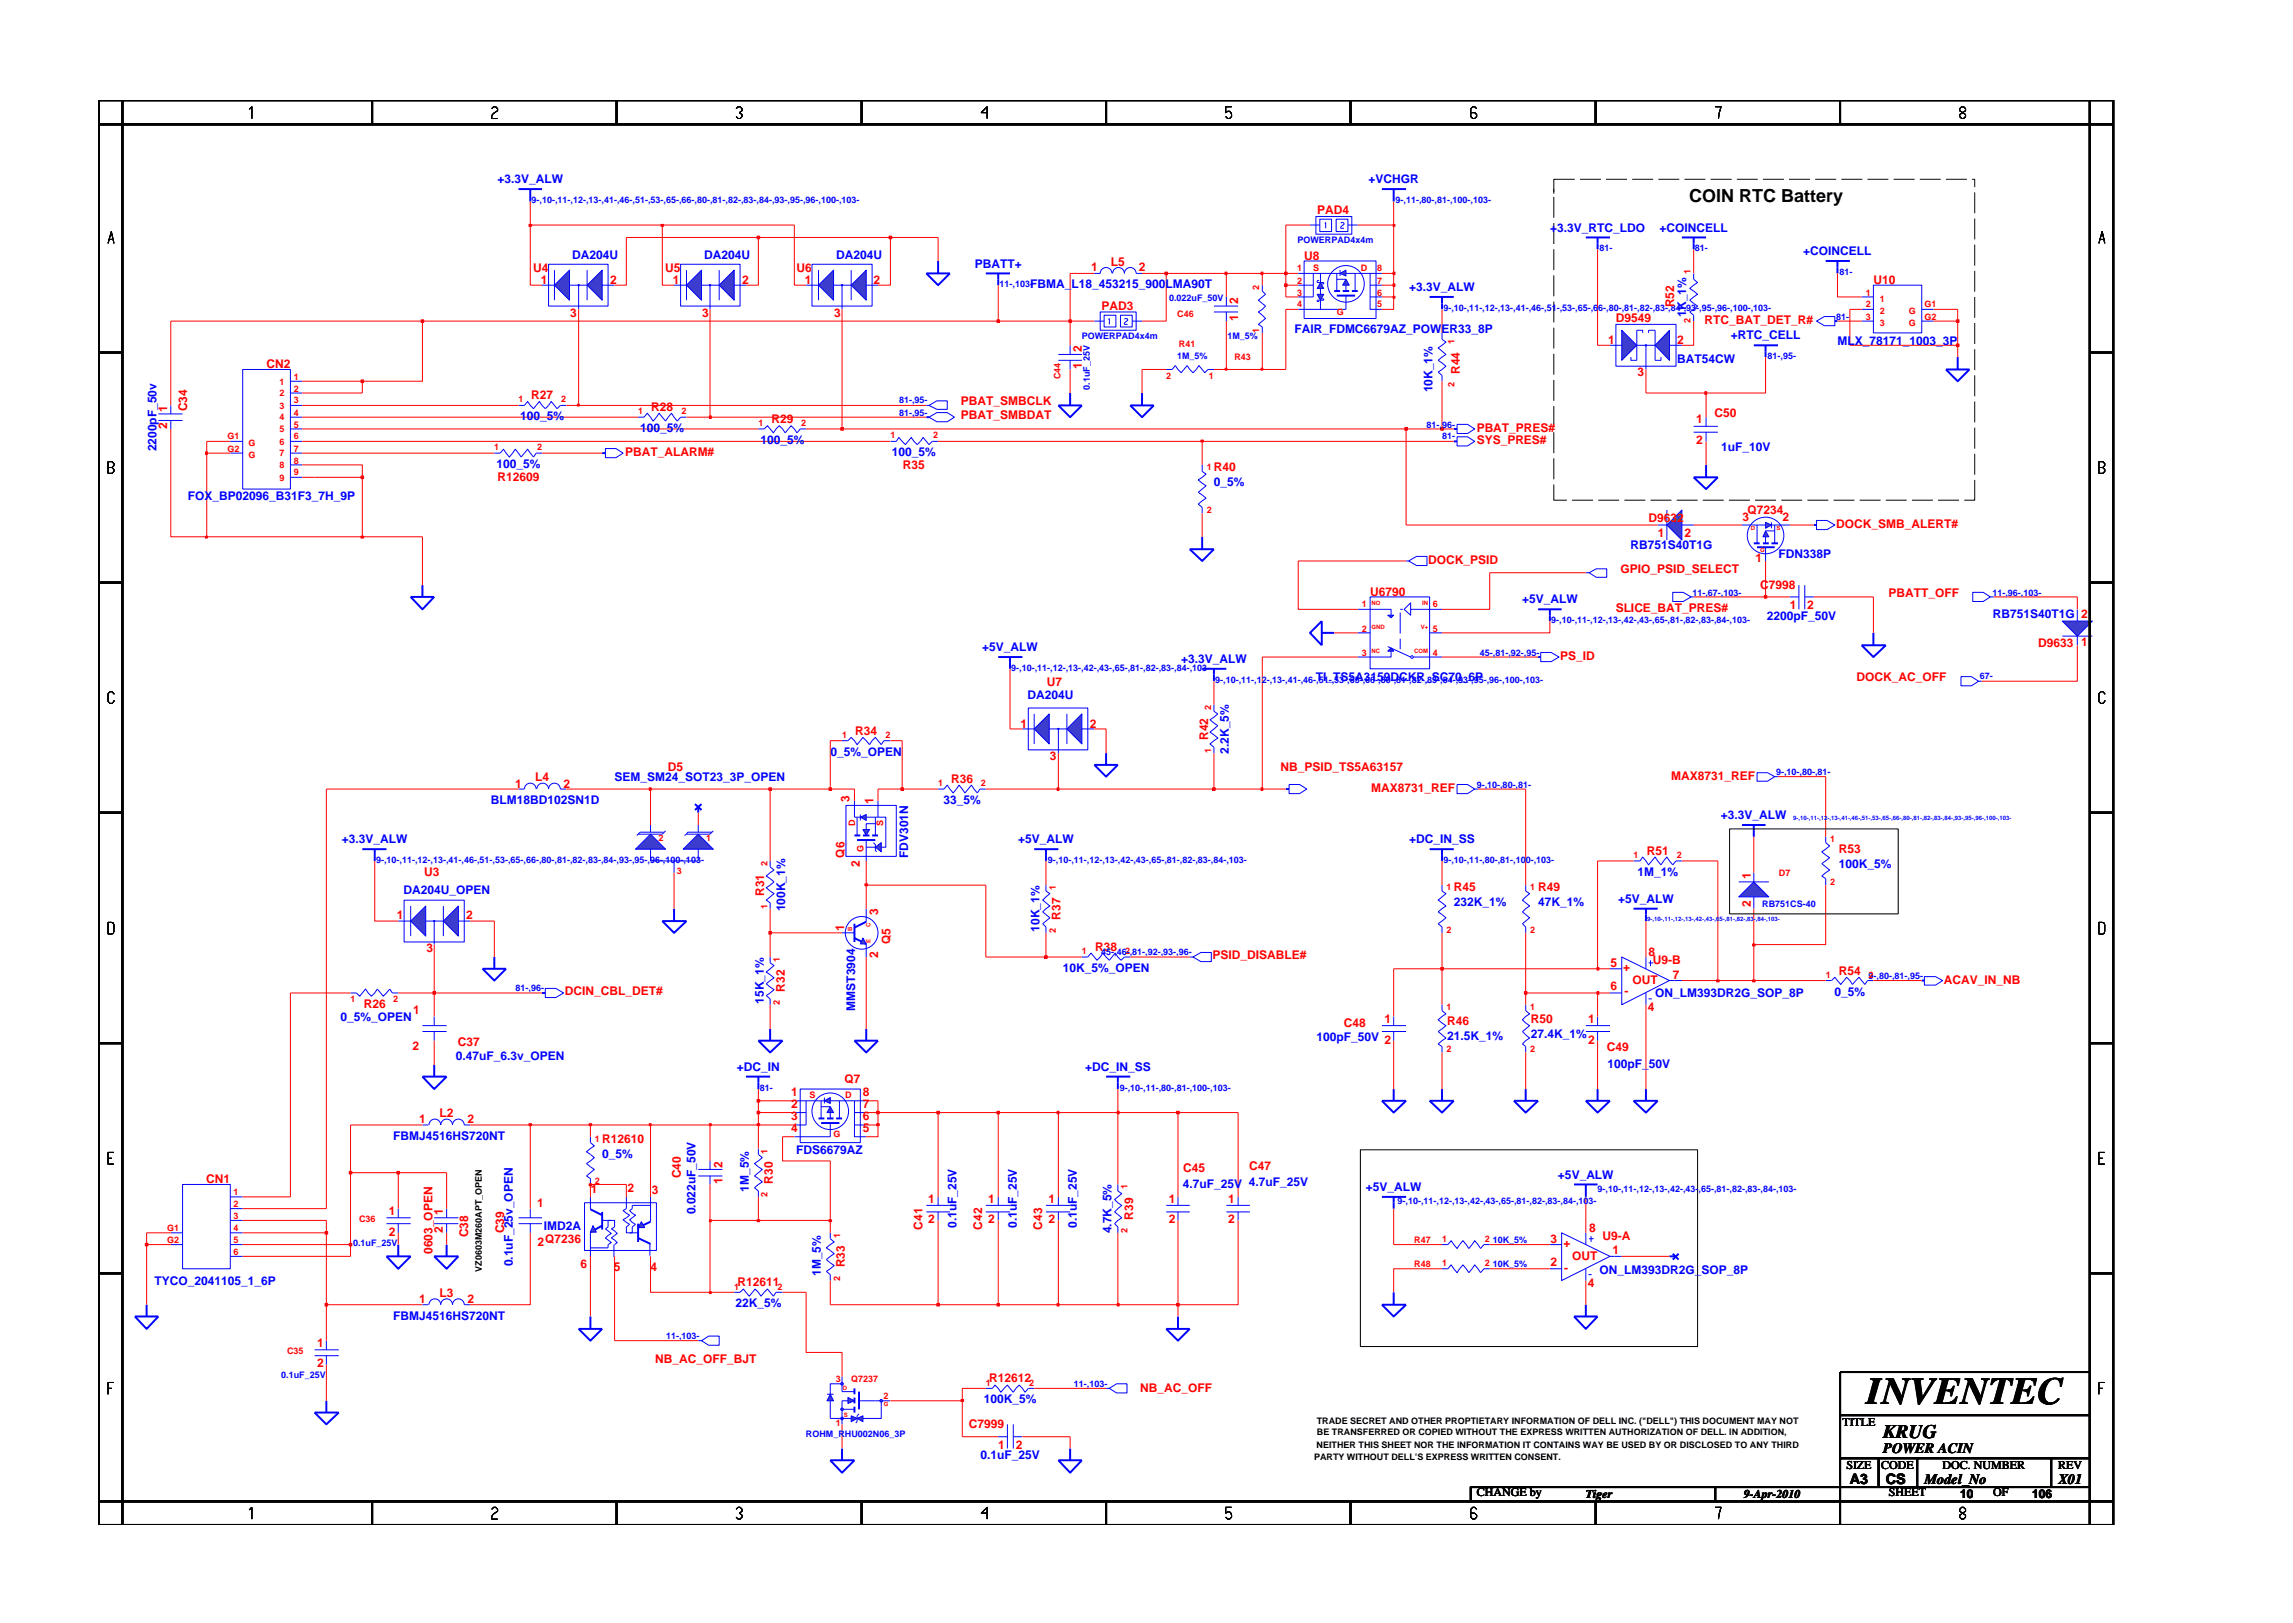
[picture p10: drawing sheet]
<svg xmlns="http://www.w3.org/2000/svg" width="297mm" height="210mm" viewBox="0 0 297 210" stroke-linecap="round" stroke-linejoin="round" font-family="sans-serif">
<defs><g id="words">
<text font-size="5" x="241.8" y="181.9">INVENTEC</text>
<text font-size="2.5" x="244" y="186.3">KRUG</text>
<text font-size="2.3" x="218.8" y="26.2">COIN RTC Battery</text>
<g font-size="1.9">
<text x="244" y="188.2">POWER ACIN</text>
<text x="239.6" y="192.2">A3</text>
<text x="244.3" y="192.3">CS</text>
<text x="249.3" y="192.2">Model_No</text>
<text x="266.6" y="192.2">X01</text>
</g>
<g font-size="1.6" fill="#00f">
<text x="64.4" y="23.7">+3.3V_ALW</text>
<text x="177.3" y="23.7">+VCHGR</text>
<text x="74.1" y="33.6">DA204U</text>
<text x="91.2" y="33.6">DA204U</text>
<text x="108.3" y="33.6">DA204U</text>
<text x="126.3" y="34.7">PBATT+</text>
<text x="200.8" y="30">+3.3V_RTC_LDO</text>
<text x="215" y="30">+COINCELL</text>
<text x="233.6" y="33">+COINCELL</text>
<text x="133.4" y="37.4">FBMA_L18_453215_900LMA90T</text>
<text x="182.6" y="37.7">+3.3V_ALW</text>
<text x="218.4" y="41" transform="rotate(-90 218.4 41)">1K_1%</text>
<text x="167.7" y="43.1">FAIR_FDMC6679AZ_POWER33_8P</text>
<text x="217.3" y="47">BAT54CW</text>
<text x="224.2" y="44">+RTC_CELL</text>
<text x="238" y="44.7">MLX_78171_1003_3P</text>
<text x="185.6" y="50.8" transform="rotate(-90 185.6 50.8)">10K_1%</text>
<text x="20.3" y="58.4" transform="rotate(-90 20.3 58.4)">2200pF_50v</text>
<text x="67.4" y="54.5">100_5%</text>
<text x="82.9" y="56">100_5%</text>
<text x="98.5" y="57.5">100_5%</text>
<text x="115.5" y="59.1">100_5%</text>
<text x="223" y="58.5">1uF_10V</text>
<text x="24.3" y="64.7">FOX_BP02096_B31F3_7H_9P</text>
<text x="64.3" y="60.6">100_5%</text>
<text x="157.3" y="62.9">0_5%</text>
<text x="211.2" y="71.1">RB751S40T1G</text>
<text x="230.4" y="72.3">FDN338P</text>
<text x="197.2" y="78.1">+5V_ALW</text>
<text x="228.9" y="80.3">2200pF_50V</text>
<text x="258.1" y="80.1">RB751S40T1G 2</text>
<text x="127.2" y="84.4">+5V_ALW</text>
<text x="153" y="85.9">+3.3V_ALW</text>
<text x="170.5" y="88.3">TI_TS5A3159DCKR_SC70_6P</text>
<text x="133.1" y="90.6">DA204U</text>
<text x="79.6" y="101.2">SEM_SM24_SOT23_3P_OPEN</text>
<text x="107.6" y="97.9">0_5%_OPEN</text>
<text x="159.2" y="97.6" transform="rotate(-90 159.2 97.6)">2.2K_5%</text>
<text x="63.6" y="104.2">BLM18BD102SN1D</text>
<text x="122.2" y="104.2">33_5%</text>
<text x="222.9" y="106.1">+3.3V_ALW</text>
<text x="44.3" y="109.2">+3.3V_ALW</text>
<text x="117.6" y="111.1" transform="rotate(-90 117.6 111.1)">FDV301N</text>
<text x="131.9" y="109.2">+5V_ALW</text>
<text x="182.6" y="109.2">+DC_IN_SS</text>
<text x="212.1" y="113.5">1M_1%</text>
<text x="238.2" y="112.5">100K_5%</text>
<text x="52.3" y="115.9">DA204U_OPEN</text>
<text x="101.7" y="118.1" transform="rotate(-90 101.7 118.1)">100K_1%</text>
<text x="188.3" y="117.4">232K_1%</text>
<text x="199.2" y="117.4">47K_1%</text>
<text x="209.6" y="117">+5V_ALW</text>
<text x="134.7" y="120.7" transform="rotate(-90 134.7 120.7)">10K_1%</text>
<text x="137.7" y="125.9">10K_5%_OPEN</text>
<text x="98.9" y="130" transform="rotate(-90 98.9 130)">15K_1%</text>
<text x="110.8" y="130.9" transform="rotate(-90 110.8 130.9)">MMST3904</text>
<text x="214.4" y="129.1">ON_LM393DR2G_SOP_8P</text>
<text x="237.6" y="129">0_5%</text>
<text x="44.1" y="132.3">0_5%_OPEN</text>
<text x="59" y="137.3">0.47uF_6.3v_OPEN</text>
<text x="170.6" y="134.8">100pF_50V 2</text>
<text x="187.5" y="134.7">21.5K_1%</text>
<text x="198.3" y="134.5">27.4K_1%</text>
<text x="95.5" y="138.7">+DC_IN</text>
<text x="140.6" y="138.7">+DC_IN_SS</text>
<text x="208.2" y="138.4">100pF_50V</text>
<text x="50.9" y="147.7">FBMJ4516HS720NT</text>
<text x="78" y="150">0_5%</text>
<text x="103.2" y="149.5">FDS6679AZ</text>
<text x="97" y="154.4" transform="rotate(-90 97 154.4)">1M_5%</text>
<text x="153.2" y="153.9">4.7uF_25V 4.7uF_25V</text>
<text x="176.9" y="154.3">+5V_ALW</text>
<text x="201.8" y="152.7">+5V_ALW</text>
<text x="70.5" y="159.3">IMD2A</text>
<text x="90.1" y="157.3" transform="rotate(-90 90.1 157.3)">0.022uF_50V</text>
<text x="123.9" y="159.1" transform="rotate(-90 123.9 159.1)">0.1uF_25V</text>
<text x="131.7" y="159.1" transform="rotate(-90 131.7 159.1)">0.1uF_25V</text>
<text x="139.5" y="159.1" transform="rotate(-90 139.5 159.1)">0.1uF_25V</text>
<text x="144" y="159.8" transform="rotate(-90 144 159.8)">4.7K_5%</text>
<text x="20" y="166.5">TYCO_2041105_1_6P</text>
<text x="66.4" y="164.1" transform="rotate(-90 66.4 164.1)">0.1uF_25v_OPEN</text>
<text x="106.3" y="165.3" transform="rotate(-90 106.3 165.3)">1M_5%</text>
<text x="207.2" y="165">ON_LM393DR2G_SOP_8P</text>
<text x="50.9" y="171">FBMJ4516HS720NT</text>
<text x="95.3" y="169.4">22K_5%</text>
<text x="127.4" y="181.8">100K_5%</text>
<text x="127" y="189">0.1uF_25V</text>
</g>
<g font-size="1.6" fill="#f00">
<text x="170.6" y="27.7">PAD4</text>
<text x="69.1" y="35.2">U4</text>
<text x="86.2" y="35.2">U5</text>
<text x="103.2" y="35.2">U6</text>
<text x="141.3" y="35.2">1</text>
<text x="143.9" y="34.4">L5</text>
<text x="147.5" y="35.2">2</text>
<text x="168.9" y="33.6">U8</text>
<text x="70" y="36.8">1</text>
<text x="73.9" y="41">3</text>
<text x="79" y="36.8">2</text>
<text x="87.2" y="36.8">1</text>
<text x="91" y="41">3</text>
<text x="96.1" y="36.8">2</text>
<text x="104.3" y="36.8">1</text>
<text x="108.1" y="41">3</text>
<text x="113.1" y="36.8">2</text>
<text x="142.7" y="40.2">PAD3</text>
<text x="160.4" y="41.6" transform="rotate(-90 160.4 41.6)">1</text>
<text x="160.4" y="39.3" transform="rotate(-90 160.4 39.3)">2</text>
<text x="209.3" y="41.8">D9549</text>
<text x="216.9" y="39.8" transform="rotate(-90 216.9 39.8)">R52</text>
<text x="220.8" y="42">RTC_BAT_DET_R#</text>
<text x="242.7" y="36.8">U10</text>
<text x="34.5" y="47.6">CN2</text>
<text x="140.2" y="47.9" transform="rotate(-90 140.2 47.9)">1</text>
<text x="140.2" y="45.6" transform="rotate(-90 140.2 45.6)">2</text>
<text x="208.3" y="44.6">1</text>
<text x="217.3" y="44.6">2</text>
<text x="21.6" y="53.4" transform="rotate(-90 21.6 53.4)">1</text>
<text x="24.2" y="53.3" transform="rotate(-90 24.2 53.3)">C34</text>
<text x="68.8" y="51.7">R27</text>
<text x="84.4" y="53.3">R28</text>
<text x="124.5" y="52.5">PBAT_SMBCLK</text>
<text x="189.1" y="48.4" transform="rotate(-90 189.1 48.4)">R44</text>
<text x="212.1" y="48.7">3</text>
<text x="222.1" y="54">C50</text>
<text x="21.6" y="55.6" transform="rotate(-90 21.6 55.6)">2</text>
<text x="81" y="59.1">PBAT_ALARM#</text>
<text x="99.9" y="54.8">R29</text>
<text x="124.5" y="54.3">PBAT_SMBDAT</text>
<text x="191.3" y="56">PBAT_PRES#</text>
<text x="191.3" y="57.5">SYS_PRES#</text>
<text x="219.7" y="54.8">1</text>
<text x="219.7" y="57.5">2</text>
<text x="64.4" y="62.3">R12609</text>
<text x="117" y="60.8">R35</text>
<text x="157.3" y="61.1">R40</text>
<text x="213.6" y="67.7">D9632</text>
<text x="214.7" y="69.5">1</text>
<text x="218.2" y="69.5">2</text>
<text x="225.7" y="67.5">3</text>
<text x="226.4" y="66.6">Q7234</text>
<text x="230.9" y="67.5">2</text>
<text x="237.9" y="68.4">DOCK_SMB_ALERT#</text>
<text x="177.5" y="77.2">U6790</text>
<text x="185" y="73.1">DOCK_PSID</text>
<text x="209.9" y="74.3">GPIO_PSID_SELECT</text>
<text x="227.4" y="72.8">1</text>
<text x="228" y="76.3">C7998</text>
<text x="244.6" y="77.4">PBATT_OFF</text>
<text x="209.3" y="79.3">SLICE_BAT_PRES#</text>
<text x="231.8" y="78.9">1</text>
<text x="234.1" y="78.9">2</text>
<text x="264" y="83.9">D9633</text>
<text x="269.6" y="83.7">1</text>
<text x="135.6" y="88.9">U7</text>
<text x="202.1" y="85.5">PS_ID</text>
<text x="240.5" y="88.2">DOCK_AC_OFF</text>
<text x="110.8" y="95.2">R34</text>
<text x="132.2" y="94.3">1</text>
<text x="141.2" y="94.3">2</text>
<text x="156.5" y="95.9" transform="rotate(-90 156.5 95.9)">R42</text>
<text x="69.3" y="101.2">L4</text>
<text x="86.5" y="99.9">D5</text>
<text x="123.2" y="101.5">R36</text>
<text x="136" y="98.5">3</text>
<text x="165.9" y="99.8">NB_PSID_TS5A63157</text>
<text x="216.5" y="101">MAX8731_REF</text>
<text x="66.7" y="102.1">1</text>
<text x="73" y="102.1">2</text>
<text x="110" y="103.9" transform="rotate(-90 110 103.9)">3</text>
<text x="113.2" y="104.2" transform="rotate(-90 113.2 104.2)">1</text>
<text x="177.6" y="102.6">MAX8731_REF</text>
<text x="54.9" y="113.5">U3</text>
<text x="109.4" y="111.1" transform="rotate(-90 109.4 111.1)">Q6</text>
<text x="111.4" y="112.3" transform="rotate(-90 111.4 112.3)">2</text>
<text x="213.3" y="110.8">R51</text>
<text x="226.8" y="113.9" transform="rotate(-90 226.8 113.9)">1</text>
<text x="238.2" y="110.5">R53</text>
<text x="51.4" y="119.1">1</text>
<text x="60.4" y="119.1">2</text>
<text x="99" y="116.1" transform="rotate(-90 99 116.1)">R31</text>
<text x="113.8" y="118.6" transform="rotate(-90 113.8 118.6)">3</text>
<text x="137.4" y="119.1" transform="rotate(-90 137.4 119.1)">R37</text>
<text x="188.3" y="115.4">R45</text>
<text x="199.2" y="115.4">R49</text>
<text x="226.8" y="117.5" transform="rotate(-90 226.8 117.5)">2</text>
<text x="55.2" y="123.4">3</text>
<text x="109.4" y="120.6" transform="rotate(-90 109.4 120.6)">1</text>
<text x="113.8" y="124.1" transform="rotate(-90 113.8 124.1)">2</text>
<text x="115.4" y="122.3" transform="rotate(-90 115.4 122.3)">Q5</text>
<text x="141.9" y="123.2">R38</text>
<text x="157.1" y="124.3">PSID_DISABLE#</text>
<text x="208.6" y="125.3">5</text>
<text x="210.3" y="125.8">+</text>
<text x="213.6" y="123.9">8</text>
<text x="214.1" y="124.9">U9-B</text>
<text x="47.1" y="130.5">R26</text>
<text x="53.5" y="131.4">1</text>
<text x="73.2" y="128.9">DCIN_CBL_DET#</text>
<text x="101.7" y="128.5" transform="rotate(-90 101.7 128.5)">R32</text>
<text x="208.6" y="128.3">6</text>
<text x="210.4" y="128.9">-</text>
<text x="211.5" y="127.5">OUT</text>
<text x="213.5" y="131">4</text>
<text x="216.7" y="126.8">7</text>
<text x="238.2" y="126.3">R54</text>
<text x="251.8" y="127.4">ACAV_IN_NB</text>
<text x="53.5" y="136">2</text>
<text x="59.3" y="135.5">C37</text>
<text x="174.1" y="133">C48</text>
<text x="179.3" y="132.5">1</text>
<text x="187.5" y="132.8">R46</text>
<text x="198.3" y="132.5">R50</text>
<text x="205.8" y="135.2">2</text>
<text x="205.8" y="132.5">1</text>
<text x="208.1" y="136.1">C49</text>
<text x="102.5" y="142">1</text>
<text x="102.5" y="143.6">2</text>
<text x="109.4" y="140.3">Q7</text>
<text x="111.8" y="142">8</text>
<text x="111.8" y="143.6">7</text>
<text x="54.3" y="145.5">1</text>
<text x="56.9" y="144.7">L2</text>
<text x="60.6" y="145.5">2</text>
<text x="78" y="148">R12610</text>
<text x="102.5" y="146.6">4</text>
<text x="102.5" y="145.1">3</text>
<text x="111.8" y="145.1">6</text>
<text x="111.8" y="146.6">5</text>
<text x="26.7" y="153.3">CN1</text>
<text x="76.5" y="154.6">1</text>
<text x="81.3" y="154.4">2</text>
<text x="84.4" y="154.6">3</text>
<text x="88.2" y="152.7" transform="rotate(-90 88.2 152.7)">C40</text>
<text x="93.6" y="153.4" transform="rotate(-90 93.6 153.4)">1</text>
<text x="93.6" y="151.3" transform="rotate(-90 93.6 151.3)">2</text>
<text x="100.1" y="153.3" transform="rotate(-90 100.1 153.3)">R30</text>
<text x="120.2" y="155.8">1</text>
<text x="128" y="155.8">1</text>
<text x="135.8" y="155.8">1</text>
<text x="151.4" y="155.8">1</text>
<text x="153.3" y="151.9">C45</text>
<text x="159.1" y="155.8">1</text>
<text x="161.8" y="151.6">C47</text>
<text x="50.4" y="160.1">2</text>
<text x="50.4" y="157.3">1</text>
<text x="57.4" y="159.7" transform="rotate(-90 57.4 159.7)">2</text>
<text x="57.4" y="157.4" transform="rotate(-90 57.4 157.4)">1</text>
<text x="60.6" y="160.3" transform="rotate(-90 60.6 160.3)">C38</text>
<text x="65.3" y="159.8" transform="rotate(-90 65.3 159.8)">C39</text>
<text x="69.6" y="156.4">1</text>
<text x="69.6" y="161.4">2</text>
<text x="70.6" y="161">Q7236</text>
<text x="119.5" y="159.3" transform="rotate(-90 119.5 159.3)">C41</text>
<text x="120.2" y="158.5">2</text>
<text x="127.2" y="159.3" transform="rotate(-90 127.2 159.3)">C42</text>
<text x="128" y="158.5">2</text>
<text x="135" y="159.3" transform="rotate(-90 135 159.3)">C43</text>
<text x="135.8" y="158.5">2</text>
<text x="146.8" y="158" transform="rotate(-90 146.8 158)">R39</text>
<text x="151.4" y="158.5">2</text>
<text x="159.1" y="158.5">2</text>
<text x="200.8" y="161">3</text>
<text x="202.6" y="161.5">+</text>
<text x="205.9" y="159.6">8</text>
<text x="207.6" y="160.6">U9-A</text>
<text x="56" y="162.5" transform="rotate(-90 56 162.5)">0603_OPEN</text>
<text x="75.2" y="164.3">6</text>
<text x="79.5" y="164.7">5</text>
<text x="84.3" y="164.7">4</text>
<text x="95.5" y="166.7">R12611</text>
<text x="109.4" y="164.2" transform="rotate(-90 109.4 164.2)">R33</text>
<text x="200.8" y="164">2</text>
<text x="202.6" y="164.8">-</text>
<text x="203.7" y="163.2">OUT</text>
<text x="205.7" y="166.7">4</text>
<text x="208.9" y="162.5">1</text>
<text x="54.3" y="168.9">1</text>
<text x="56.9" y="168">L3</text>
<text x="60.6" y="168.9">2</text>
<text x="41.1" y="174.4">1</text>
<text x="41.1" y="177.1">2</text>
<text x="84.9" y="176.6">NB_AC_OFF_BJT</text>
<text x="128.1" y="179.1">R12612</text>
<text x="125.5" y="185.1">C7999</text>
<text x="147.7" y="180.3">NB_AC_OFF</text>
<text x="129.3" y="187.6">1</text>
<text x="131.6" y="187.6">2</text>
</g>
<g font-size="1.6">
<text x="238.7" y="184.8">TITLE</text>
<text x="239.2" y="190.4">SIZE</text>
<text x="243.7" y="190.4">CODE</text>
<text x="251.7" y="190.4">DOC. NUMBER</text>
<text x="266.6" y="190.4">REV</text>
<text x="191.3" y="193.8">CHANGE by</text>
<text x="205.4" y="194.1">Tiger</text>
<text x="225.9" y="194.1">9-Apr-2010</text>
<text x="244.7" y="193.8">SHEET</text>
<text x="253.9" y="194.1">10</text>
<text x="258.2" y="193.8">OF</text>
<text x="263.3" y="194.1">106</text>
</g>
<g font-size="1.2" fill="#00f">
<text x="68.9" y="26.4">9-,10-,11-,12-,13-,41-,46-,51-,53-,65-,66-,80-,81-,82-,83-,84-,93-,95-,96-,100-,103-</text>
<text x="180.8" y="26.4">9-,11-,80-,81-,100-,103-</text>
<text x="168.1" y="31.5">POWERPAD4x4m</text>
<text x="207.2" y="32.5">81-</text>
<text x="219.6" y="32.5">81-</text>
<text x="238.3" y="35.7">81-</text>
<text x="129.5" y="37.2">11-,103-</text>
<text x="151.4" y="39">0.022uF_50V</text>
<text x="187" y="40.3">9-,10-,11-,12-,13-,41-,46-,51-,53-,65-,66-,80-,81-,82-,83-,84-,93-,95-,96-,100-,103-</text>
<text x="237.9" y="41.4">81-</text>
<text x="140.1" y="44">POWERPAD4x4m</text>
<text x="152.5" y="46.5">1M_5%</text>
<text x="159" y="43.9">1M_5%</text>
<text x="229" y="46.5">81-,95-</text>
<text x="116.5" y="53.9">81-,95-</text>
<text x="116.5" y="52.3">81-,95-</text>
<text x="141.2" y="50.5" transform="rotate(-90 141.2 50.5)">0.1uF_25V</text>
<text x="184.8" y="55.4">81-,96-</text>
<text x="186.8" y="56.9">81-</text>
<text x="219.2" y="77.2">11-,67-,103-</text>
<text x="258.1" y="77.2">11-,96-,103-</text>
<text x="200.9" y="80.7">9-,10-,11-,12-,13-,42-,43-,65-,81-,82-,83-,84-,103-</text>
<text x="131" y="86.9">9-,10-,11-,12-,13-,42-,43-,65-,81-,82-,83-,84-,103-</text>
<text x="157.4" y="88.5">9-,10-,11-,12-,13-,41-,46-,51-,53-,65-,66-,80-,81-,82-,83-,84-,93-,95-,96-,100-,103-</text>
<text x="191.7" y="84.9">45-,81-,92-,95-</text>
<text x="256.5" y="88">67-</text>
<text x="230.1" y="100.4">9-,10-,80-,81-</text>
<text x="191.3" y="102.1">9-,10-,80-,81-</text>
<text x="48.7" y="111.8">9-,10-,11-,12-,13-,41-,46-,51-,53-,65-,66-,80-,81-,82-,83-,84-,93-,95-,96-,100-,103-</text>
<text x="135.7" y="111.8">9-,10-,11-,12-,13-,42-,43-,65-,81-,82-,83-,84-,103-</text>
<text x="187" y="111.8">9-,10-,11-,80-,81-,100-,103-</text>
<text x="228.3" y="117.5">RB751CS-40</text>
<text x="142.7" y="123.7">45-,46-,81-,92-,93-,96-</text>
<text x="66.8" y="128.4">81-,96-</text>
<text x="242.1" y="126.9">9-,80-,81-,95-</text>
<text x="98.4" y="141.3">81-</text>
<text x="145.1" y="141.3">9-,10-,11-,80-,81-,100-,103-</text>
<text x="181" y="156">9-,10-,11-,12-,13-,42-,43-,65-,81-,82-,83-,84-,103-</text>
<text x="207" y="154.5">9-,10-,11-,12-,13-,42-,43-,65-,81-,82-,83-,84-,103-</text>
<text x="45.7" y="161.4">0.1uF_25V</text>
<text x="193.4" y="161">10K_5%</text>
<text x="193.4" y="164.1">10K_5%</text>
<text x="86.3" y="173.5">11-,103-</text>
<text x="36.4" y="178.5">0.1uF_25V</text>
<text x="139.1" y="179.7">11-,103-</text>
<text x="104.4" y="186.1">ROHM_RHU002N06_3P</text>
</g>
<g font-size="1.2" fill="#f00">
<text x="168" y="35.2">1</text>
<text x="170.1" y="35.1">S</text>
<text x="176.3" y="35.1">D</text>
<text x="178.4" y="35.2">8</text>
<text x="219" y="35.6" transform="rotate(-90 219 35.6)">1</text>
<text x="152.5" y="41.1">C46</text>
<text x="163.1" y="37.6" transform="rotate(-90 163.1 37.6)">2</text>
<text x="168" y="39.8">4</text>
<text x="168" y="36.8">2</text>
<text x="168" y="38.3">3</text>
<text x="173.2" y="40.8">G</text>
<text x="178.4" y="36.8">7</text>
<text x="178.4" y="38.3">6</text>
<text x="178.4" y="39.8">5</text>
<text x="219" y="41.9" transform="rotate(-90 219 41.9)">2</text>
<text x="241.7" y="38.3">1</text>
<text x="241.7" y="39.8">2</text>
<text x="241.7" y="41.4">3</text>
<text x="243.5" y="39.1">1</text>
<text x="243.5" y="40.7">2</text>
<text x="247.3" y="40.7">G</text>
<text x="249.3" y="39.8">G1</text>
<text x="249.3" y="41.4">G2</text>
<text x="152.7" y="44.9">R41</text>
<text x="159.9" y="46.6">R43</text>
<text x="163.1" y="43.1" transform="rotate(-90 163.1 43.1)">1</text>
<text x="188.4" y="44.6" transform="rotate(-90 188.4 44.6)">1</text>
<text x="243.5" y="42.2">3</text>
<text x="247.3" y="42.2">G</text>
<text x="36.2" y="49.8">1</text>
<text x="36.2" y="51.3">2</text>
<text x="36.2" y="52.9">3</text>
<text x="38" y="49.2">1</text>
<text x="38" y="50.7">2</text>
<text x="38" y="52.3">3</text>
<text x="38" y="53.9">4</text>
<text x="67.2" y="52.1">1</text>
<text x="72.7" y="52.1">2</text>
<text x="82.7" y="53.6">1</text>
<text x="88.3" y="53.6">2</text>
<text x="137.4" y="49.2" transform="rotate(-90 137.4 49.2)">C44</text>
<text x="151.1" y="49.1">2</text>
<text x="156.6" y="49.1">1</text>
<text x="188.4" y="50.2" transform="rotate(-90 188.4 50.2)">2</text>
<text x="29.5" y="56.9">G1</text>
<text x="29.5" y="58.5">G2</text>
<text x="32.2" y="57.8">G</text>
<text x="32.2" y="59.3">G</text>
<text x="36.2" y="54.5">4</text>
<text x="36.2" y="56">5</text>
<text x="36.2" y="57.6">6</text>
<text x="36.2" y="59.1">7</text>
<text x="38" y="55.4">5</text>
<text x="38" y="56.9">6</text>
<text x="38" y="58.5">7</text>
<text x="64" y="58.3">1</text>
<text x="69.6" y="58.3">2</text>
<text x="98.2" y="55.2">1</text>
<text x="103.8" y="55.2">2</text>
<text x="115.3" y="56.8">1</text>
<text x="120.9" y="56.8">2</text>
<text x="36.2" y="60.6">8</text>
<text x="36.2" y="62.3">9</text>
<text x="38" y="60.1">8</text>
<text x="38" y="61.6">9</text>
<text x="156.3" y="60.9">1</text>
<text x="156.3" y="66.5">2</text>
<text x="176.4" y="78.7">1</text>
<text x="176.4" y="81.8">2</text>
<text x="185.6" y="78.7">6</text>
<text x="185.6" y="81.8">5</text>
<text x="176.4" y="84.9">3</text>
<text x="185.6" y="84.9">4</text>
<text x="109.1" y="95.6">1</text>
<text x="114.7" y="95.6">2</text>
<text x="156.9" y="91.9" transform="rotate(-90 156.9 91.9)">2</text>
<text x="121.5" y="101.8">1</text>
<text x="127.1" y="101.8">2</text>
<text x="156.9" y="97.6" transform="rotate(-90 156.9 97.6)">1</text>
<text x="110.8" y="107" transform="rotate(-90 110.8 107)">D</text>
<text x="114.4" y="107" transform="rotate(-90 114.4 107)">S</text>
<text x="85.3" y="108.9">2</text>
<text x="87.7" y="113.2">3</text>
<text x="91.5" y="108.9">1</text>
<text x="99.4" y="112.2" transform="rotate(-90 99.4 112.2)">2</text>
<text x="111.9" y="110.3" transform="rotate(-90 111.9 110.3)">G</text>
<text x="211.6" y="111.1">1</text>
<text x="217.2" y="111.1">2</text>
<text x="230.4" y="113.5">D7</text>
<text x="237.1" y="109.1">1</text>
<text x="99.4" y="117.7" transform="rotate(-90 99.4 117.7)">1</text>
<text x="136.8" y="115.3" transform="rotate(-90 136.8 115.3)">1</text>
<text x="187.4" y="115.3">1</text>
<text x="198.2" y="115.3">1</text>
<text x="237.1" y="114.7">2</text>
<text x="101" y="124.6" transform="rotate(-90 101 124.6)">1</text>
<text x="136.8" y="120.8" transform="rotate(-90 136.8 120.8)">2</text>
<text x="140.2" y="123.6">1</text>
<text x="145.8" y="123.6">2</text>
<text x="187.4" y="120.8">2</text>
<text x="198.2" y="120.8">2</text>
<text x="45.4" y="129.8">1</text>
<text x="50.9" y="129.8">2</text>
<text x="101" y="130.2" transform="rotate(-90 101 130.2)">2</text>
<text x="187.4" y="130.8">1</text>
<text x="198.2" y="130.8">1</text>
<text x="236.5" y="126.7">1</text>
<text x="242" y="126.7">2</text>
<text x="187.4" y="136.3">2</text>
<text x="198.2" y="136.3">2</text>
<text x="104.8" y="142.3">S</text>
<text x="109.5" y="142.3">D</text>
<text x="77.1" y="147.9">1</text>
<text x="99.4" y="149.4" transform="rotate(-90 99.4 149.4)">1</text>
<text x="108" y="147.3">G</text>
<text x="30.3" y="154.8">1</text>
<text x="77.1" y="153.4">2</text>
<text x="99.4" y="155.1" transform="rotate(-90 99.4 155.1)">2</text>
<text x="146.1" y="154.1" transform="rotate(-90 146.1 154.1)">1</text>
<text x="21.7" y="159.5">G1</text>
<text x="21.7" y="161.1">G2</text>
<text x="30.3" y="156.4">2</text>
<text x="30.3" y="157.9">3</text>
<text x="30.3" y="159.5">4</text>
<text x="30.3" y="161.1">5</text>
<text x="46.5" y="158.4">C36</text>
<text x="108.8" y="160.4" transform="rotate(-90 108.8 160.4)">1</text>
<text x="146.1" y="159.7" transform="rotate(-90 146.1 159.7)">2</text>
<text x="183.2" y="161.1">R47</text>
<text x="186.8" y="160.9">1</text>
<text x="192.3" y="160.9">2</text>
<text x="30.3" y="162.6">6</text>
<text x="95.1" y="167.1">1</text>
<text x="100.7" y="167.1">2</text>
<text x="108.8" y="165.9" transform="rotate(-90 108.8 165.9)">2</text>
<text x="183.2" y="164.2">R48</text>
<text x="186.8" y="163.9">1</text>
<text x="192.3" y="163.9">2</text>
<text x="37.2" y="175.5">C35</text>
<text x="108.3" y="179.1">3</text>
<text x="110.3" y="179.1">Q7237</text>
<text x="127.7" y="179.5">1</text>
<text x="133.3" y="179.5">2</text>
<text x="108.3" y="184.8">1</text>
<text x="114.4" y="181.2">2</text>
</g>
<g font-size="1.2">
<text x="62.4" y="164.7" transform="rotate(-90 62.4 164.7)">VZ0603M260APT_OPEN</text>
<text x="170.6" y="184.4">TRADE SECRET AND OTHER PROPTIETARY INFORMATION OF DELL INC. (&quot;DELL&quot;) THIS DOCUMENT MAY NOT</text>
<text x="170.6" y="186">BE TRANSFERRED OR COPIED WITHOUT THE EXPRESS WRITTEN AUTHORIZATION OF DELL. IN ADDITION,</text>
<text x="170.2" y="189.1">PARTY WITHOUT DELL’S EXPRESS WRITTEN CONSENT.</text>
<text x="170.6" y="187.6">NEITHER THIS SHEET NOR THE INFORMATION IT CONTAINS WAY BE USED BY OR DISCLOSED TO ANY THIRD</text>
</g>
<g font-size=".8" fill="#f00">
<text x="226.8" y="68.7">D</text>
<text x="228" y="71.5">G</text>
<text x="230.1" y="68.7">S</text>
<text x="177.7" y="78.4">NO</text>
<text x="177.7" y="81.5">GND</text>
<text x="184.1" y="81.5">V+</text>
<text x="184.2" y="78.4">IN</text>
<text x="177.7" y="84.6">NC</text>
<text x="183.2" y="84.6">COM</text>
<text x="110.4" y="120.6" transform="rotate(-90 110.4 120.6)">B</text>
<text x="112.8" y="122.1" transform="rotate(-90 112.8 122.1)">E</text>
<text x="112.8" y="120.1" transform="rotate(-90 112.8 120.1)">C</text>
<text x="109.2" y="180.1">D</text>
<text x="109.3" y="183.6">S</text>
<text x="114.5" y="182.1">G</text>
</g>
<g font-size=".8" fill="#00f">
<text x="232.3" y="106.3">9-,10-,11-,12-,13-,41-,46-,51-,53-,65-,66-,80-,81-,82-,83-,84-,93-,95-,96-,100-,103-</text>
<text x="213.4" y="119.3">9-,10-,11-,12-,13-,42-,43-,65-,81-,82-,83-,84-,103-</text>
</g>
</g></defs>
<path d="M241.2 38.5h1.5M242.7 36.9h6.2v6.2h-6.2zM241.2 40.1h1.5M241.2 41.6h1.5M248.9 40.1h1.6M248.9 41.6h1.6M214.7 68h1.2M215.9 66.1v3.9M217.9 68h1.5M188.8 101.6h1.3l.9 .6-.9 .6h-1.3zM191 102.2h.5M186.8 161.2h.8l.4-.5 .8 1 .7-1 .8 1 .7-1 .8 1 .4-.5h.8" fill="none" stroke="#00f" stroke-width=".13"/>
<path d="M67.2 24.5h3M68.7 24.5v1.6M205.4 30.8h3.2M207 30.8v1.5M137.1 52.5h3.1l-1.6 1.5zM138.6 50.9v1.6M141.8 99.1h3l-1.5 1.5zM143.3 97.6v1.5M46.9 110h3.2M48.5 110v1.5" fill="none" stroke="#00f" stroke-width=".25"/>
<path d="M217.9 66.1v3.9l-2-2z" fill="#3c3cc8"/>
<path d="M217.9 66.1v3.9l-2-2zM228.7 70.9v1.8" fill="none" stroke="#00f" stroke-width=".13"/>
<path d="M227.6 70.9h2.3" fill="none" stroke="#00f" stroke-width=".25"/>
<path d="M228.7 67.7l.8 .3-.8 .4z" fill="#3c3cc8"/>
<path d="M228.7 67.7l.8 .3-.8 .4zM229.5 67.7v.7" fill="none" stroke="#00f" stroke-width=".13"/>
<path d="M228.7 68.8l.4 .7h-.7z" fill="#3c3cc8"/>
<g fill="none" stroke="#00f" stroke-width=".13">
<path d="M174.4 38.3v1.8M82.7 54h.7l.4-.5 .8 1.1 .8-1.1 .8 1.1 .8-1.1 .7 1.1 .5-.6h.7M98.2 55.6h.8l.4-.5 .8 1 .8-1 .7 1 .8-1 .7 1 .5-.5h.7M225.7 68h3M227.6 68v2.4M228.7 68.8l.4 .7h-.7zM228.7 68.8h1.2M228.7 69.5v.9M229.5 68h2.3M229.9 68v2.4M255.6 76.7h1.3l.9 .6-.9 .6h-1.3zM257.8 77.3h.5"/>
<path d="M254 87.7h1.4l.9 .6-.9 .5h-1.4zM256.3 88.3h.4"/>
<circle cx="228.7" cy="69.4" r="2.37"/>
</g>
<path d="M173.2 38.3h2.3M227.2 70.4h.8M228.4 70.4h.7M229.5 70.4h.8" fill="none" stroke="#00f" stroke-width=".25"/>
<path d="M173.6 35.4l.8-.4v.8z" fill="#3c3cc8"/>
<path d="M173.6 35.4l.8-.4v.8zM173.6 35v.8" fill="none" stroke="#00f" stroke-width=".13"/>
<path d="M174.4 36.2l.4 .7h-.9z" fill="#3c3cc8"/>
<g fill="none" stroke="#00f" stroke-width=".13">
<path d="M168.2 35.4h5.4M168.2 38.5h1.9M168.2 36.9h1.9M168.9 33.8h9.4v7.5h-9.4zM171.1 35.4v4.7M173.2 35.4v2.3M173.2 36.2h1.2M174.4 36.2l.4 .7h-.9zM174.4 35.4h4.6M174.4 36.9v.8M175.5 35.4v2.3M177.5 35.4v4.7h1.5"/>
<path d="M177.5 38.5h1.5M177.5 36.9h1.5M168.2 40.1h6.2"/>
<circle cx="174.4" cy="36.8" r="2.37"/>
</g>
<path d="M172.8 37.7h.8M173.9 37.7h.9M175.1 37.7h.8" fill="none" stroke="#00f" stroke-width=".25"/>
<path d="M170.6 38.1h.9l-.4 .8z" fill="#3c3cc8"/>
<path d="M170.6 38.1h.9l-.4 .8z" fill="none" stroke="#00f" stroke-width=".13"/>
<path d="M171.1 36.6l.4 .8h-.9z" fill="#3c3cc8"/>
<path d="M170.1 35.4v3.1M170.9 36.4h-.3v.2h.9v.2h-.3M171.1 36.6l.4 .8h-.9zM171.2 38.7h.3v.2h-.9v.2h.3M115.3 57.2h.8l.3-.5 .9 .9 .8-.9 .7 .9 .8-.9 .7 .9 .5-.4h.7M120 52.5h.3M120.3 52.5l1.1-.6h1.3v1.1h-1.3zM98.2 148.8v.7l.5 .5-1 .7 1 .8-1 .8 1 .8-1 .8 .5 .4v.8M144.8 153.4v.9l.5 .3-.9 .8 .9 .8-.9 .8 .9 .8-.9 .7 .4 .4v.8" fill="none" stroke="#00f" stroke-width=".13"/>
<path d="M127.7 35.4h3.1M129.3 35.4v1.5M211.6 117.7h3.1M213.2 117.7v1.6M54.7 139.5h3.2l-1.7 1.6zM56.2 138v1.5M196.1 142.6h3.1l-1.6 1.5zM197.6 141.1v1.5" fill="none" stroke="#00f" stroke-width=".25"/>
<path d="M53.2 119.3l1.9-1.9v3.9z" fill="#3c3cc8"/>
<path d="M51.6 119.3h1.6M53.2 119.3l1.9-1.9v3.9zM53.2 117.4v3.9M55.1 119.3h1.1" fill="none" stroke="#00f" stroke-width=".13"/>
<path d="M57.4 119.3l2-1.9v3.9z" fill="#3c3cc8"/>
<path d="M52.4 116.6h7.7v5.4h-7.7zM57.4 119.3l2-1.9v3.9zM57.4 119.3h-1.2v3.1M57.4 117.4v3.9M59.4 119.3h1.5" fill="none" stroke="#00f" stroke-width=".13"/>
<circle cx="56.2" cy="119.3" r=".08" fill="#3c3cc8"/>
<g fill="none" stroke="#00f" stroke-width=".13">
<path d="M137.1 46.7h3.1M137.1 45.9h3.1M138.6 44.7v1.2M138.6 46.7v1.2"/>
<circle cx="56.2" cy="119.3" r=".08"/>
</g>
<path d="M73.8 35v3.9l-2-2z" fill="#3c3cc8"/>
<path d="M70.2 36.9h1.6M71.8 35v3.9M73.8 35v3.9l-2-2zM73.8 36.9h1.2" fill="none" stroke="#00f" stroke-width=".13"/>
<path d="M78 35v3.9l-1.9-2z" fill="#3c3cc8"/>
<path d="M71.1 34.2h7.7v5.5h-7.7zM76.1 36.9h-1.1v3.2M76.1 35v3.9M78 35v3.9l-1.9-2zM78 36.9h1.6" fill="none" stroke="#00f" stroke-width=".13"/>
<circle cx="75" cy="36.9" r=".08" fill="#3c3cc8"/>
<g fill="none" stroke="#00f" stroke-width=".13">
<path d="M141.8 35.4h.7a.76 .76 0 0 1 .8-.7 .76 .76 0 0 1 .7 .7M144.1 35.4a.76 .76 0 0 1 .8-.7 .76 .76 0 0 1 .8 .7 .76 .76 0 0 1 .7-.7 .76 .76 0 0 1 .8 .7h.7M163.5 36.9v.8l.4 .4-.9 .8 .9 .8-.9 .7 .9 .9-.9 .7 .5 .4v.7M64 58.7h.8l.4-.5 .8 1 .7-1 .8 1 .9-1 .7 1 .4-.5h.7M155.7 60.2v.9l.5 .3-1 .8 1 .7-1 .9 1 .7-1 .8 .5 .4v.8M205.4 74.2h.5M205.9 74.2l.9-.5h1.3v1.1h-1.3zM197.6 114.7v.7l.5 .4-.9 .8 .9 .8-.9 .7 .9 .8-.9 .8 .4 .4v.7M225.2 114.2h3.9M227.2 113.1v1.1M227.2 116.2v1.5M99.8 124v.7l.5 .4-1 .8 1 .8-1 .8 1 .7-1 .8 .5 .4v.8"/>
<path d="M151.1 156.2h3M151.1 157h3M152.6 155.1v1.1M152.6 157v1.1"/>
<circle cx="75" cy="36.9" r=".08"/>
</g>
<g fill="none" stroke="#00f" stroke-width=".25">
<path d="M185.2 38.5h3.1M186.8 38.5v1.6M227.2 44.7h3.1M228.7 44.7v1.6M252.1 47.9h3l-1.5 1.5zM253.6 46.3v1.6M169.7 82l1.5-1.5v3.1zM171.2 82h1.6M90 104.2l.9 .7M90.5 104.5v.8M90.9 104.2l-.9 .7M203.9 170.5h3.1l-1.6 1.7z"/>
<path d="M205.4 169v1.5"/>
</g>
<path d="M227.2 114.2l1.9 2h-3.9z" fill="#3c3cc8"/>
<path d="M157.3 91.3v.8l.5 .4-1.1 .7 1.1 .8-1.1 .9 1.1 .7-1.1 .8 .6 .4v.8M227.2 114.2l1.9 2h-3.9zM107.6 145.5v1.8" fill="none" stroke="#00f" stroke-width=".13"/>
<path d="M106.4 145.5h2.3" fill="none" stroke="#00f" stroke-width=".25"/>
<path d="M106.8 142.6l.8-.4v.7z" fill="#3c3cc8"/>
<path d="M106.8 142.6l.8-.4v.7zM106.8 142.2v.7" fill="none" stroke="#00f" stroke-width=".13"/>
<path d="M107.6 143.4l.4 .7h-.9z" fill="#3c3cc8"/>
<g fill="none" stroke="#00f" stroke-width=".13">
<path d="M109.6 104.3h6.5v6.6h-6.5zM110.7 103.7v2.2h.3v2.3M112.2 108.8v2.7M113.7 103.7v2.2h-.3v2.3M102.9 142.6h3.9M102.9 147.3h4.7M102.9 144.1h1.5M103.7 141.1h7.7v6.9h-7.7zM104.4 142.6v3.1h-1.5M106.4 142.6v2.3M106.4 143.4h1.2M107.6 143.4l.4 .7h-.9z"/>
<path d="M107.6 142.6h4.6M107.6 144.1v.8M108.7 142.6v2.3M110.7 142.6v4.7h1.5M110.7 145.7h1.5M110.7 144.1h1.5"/>
<circle cx="107.6" cy="144" r="2.37"/>
</g>
<path d="M110.7 108.2h.7M111 108.8h2.4M111.8 108.2h.8M113 108.2h.7M106 144.9h.8M107.1 144.9h.9M108.3 144.9h.8" fill="none" stroke="#00f" stroke-width=".25"/>
<path d="M113.4 109.8l.8-.6v1.1z" fill="#3c3cc8"/>
<path d="M112.2 109.8h1.2M113.1 109.2l.3 .2v.8l.2 .1M113.4 109.8l.8-.6v1.1zM113.7 105.9h1.1v3.9h-.6" fill="none" stroke="#00f" stroke-width=".13"/>
<path d="M111.8 107.5h.8l-.4 .7z" fill="#3c3cc8"/>
<path d="M111.8 107.5h.8l-.4 .7zM113.4 106.7h-1.2v.8" fill="none" stroke="#00f" stroke-width=".13"/>
<path d="M111.4 105.9l.8-.4v.8z" fill="#3c3cc8"/>
<g fill="none" stroke="#00f" stroke-width=".13">
<path d="M111 105.9h.4M111.4 105.9l.8-.4v.8zM111.4 105.5v.8M112.2 105.9h1.2M54.7 132.9h3.2M54.7 133.6h3.2M56.2 131.7v1.2M56.2 133.6v1.2M127.7 156.2h3.1M127.7 157h3.1M129.3 155.1v1.1M129.3 157v1.1"/>
<path d="M111.3 181.5h.3"/>
</g>
<path d="M129.3 85.1h3.1M130.8 85.1v1.5M40.8 183h3.1l-1.6 1.5zM42.3 181.5v1.5M111.3 180.3v2.3" fill="none" stroke="#00f" stroke-width=".25"/>
<path d="M107.6 180.6l.4 .9h-.9z" fill="#3c3cc8"/>
<path d="M107.1 180.6h.9M107.6 180.6l.4 .9h-.9z" fill="none" stroke="#00f" stroke-width=".13"/>
<path d="M109.8 181l.9 .5-.9 .3z" fill="#3c3cc8"/>
<path d="M109.1 178.3v2h1.6M107.6 180.3v.3M107.6 181.5v2.3M109.8 181l.9 .5-.9 .3zM109.8 181.5h-.7v1.1h1.6" fill="none" stroke="#00f" stroke-width=".13"/>
<path d="M110.7 179.9v.7M110.7 181v.8M110.7 182.2v.8" fill="none" stroke="#00f" stroke-width=".25"/>
<path d="M110.3 183.4l.7 .4-.7 .4z" fill="#3c3cc8"/>
<path d="M109.1 179.3h-1.5v1M109.1 182.6v1.2M110.3 183.4l.7 .4-.7 .4zM111 183.4v.8M113.4 181.5h1.9M114.2 181.5v.7" fill="none" stroke="#00f" stroke-width=".13"/>
<circle cx="114.2" cy="181.5" r=".17" fill="#3c3cc8"/>
<circle cx="114.2" cy="181.5" r=".17" fill="none" stroke="#00f" stroke-width=".13"/>
<circle cx="109.1" cy="183.8" r=".17" fill="#3c3cc8"/>
<circle cx="109.1" cy="183.8" r=".17" fill="none" stroke="#00f" stroke-width=".13"/>
<circle cx="109.1" cy="182.6" r=".17" fill="#3c3cc8"/>
<circle cx="109.1" cy="182.6" r=".17" fill="none" stroke="#00f" stroke-width=".13"/>
<circle cx="109.1" cy="179.3" r=".17" fill="#3c3cc8"/>
<g fill="none" stroke="#00f" stroke-width=".13">
<path d="M107.6 183.8h2.7M109.1 183.8v.7M111 184.2l-.1 .1M111.3 183.2l-.3 .2M111.6 181.5h1.8"/>
<circle cx="109.1" cy="179.3" r=".17"/>
</g>
<path d="M111 183.8l.8-.4v.8z" fill="#3c3cc8"/>
<g fill="none" stroke="#00f" stroke-width=".13">
<path d="M20.5 53.6h3.2M20.5 54.5h3.2M22.1 52.5v1.1M22.1 54.5v1.1M235.3 41.6l1-.6h1.4v1.2h-1.4zM99.8 111.5v.8l.5 .4-1 .8 1 .7-1 .8 1 .8-1 .8 .5 .4v.7M211.6 111.5h.9l.3-.5 .8 1 .8-1 .8 1 .7-1 .8 1 .4-.5h.8M236.5 108.4v.8l.5 .4-1 .7 1 .8-1 .8 1 .8-1 .8 .5 .3v.9M140.2 124h.7l.4-.5 .8 .9 .8-.9 .8 .9 .8-.9 .7 .9 .5-.4h.7M179 132.9h3.1M179 133.6h3.1M180.5 131.7v1.2"/>
<path d="M180.5 133.6v1.2M186.8 130.2v.7l.5 .4-1 .8 1 .8-1 .7 1 .9-1 .7 .5 .4v.7M197.6 130.2v.7l.5 .4-.9 .8 .9 .8-.9 .7 .9 .9-.9 .7 .4 .4v.7M111 183.8l.8-.4v.8zM114.2 182.2v1.6h-2.4"/>
</g>
<g fill="none" stroke="#00f" stroke-width=".25">
<path d="M237.7 41.6h.3M53.2 77.3h3l-1.5 1.6zM54.7 75.8v1.5M155.7 86.6h3.2M157.3 86.6v1.7M85.8 119.3h3.1l-1.6 1.5zM87.3 117.7v1.6M98.2 134.8h3.2l-1.6 1.5zM99.8 133.3v1.5M17.5 170.5h3l-1.5 1.7zM19 169v1.5M50.1 162.8h3.1l-1.6 1.6z"/>
<path d="M51.6 161.2v1.6M56.2 162.8h3.2l-1.5 1.6zM57.9 161.2v1.6M107.6 189.2h3.1l-1.6 1.6zM109.1 187.6v1.6"/>
</g>
<path d="M135.9 92.5v3.9l-1.9-2z" fill="#3c3cc8"/>
<path d="M132.4 94.4h1.6M134 92.5v3.9M135.9 92.5v3.9l-1.9-2zM135.9 94.4h1.2" fill="none" stroke="#00f" stroke-width=".13"/>
<path d="M140.2 92.5v3.9l-2-2z" fill="#3c3cc8"/>
<path d="M133.2 91.7h7.7v5.4h-7.7zM138.2 94.4h-1.1v3.2M138.2 92.5v3.9M140.2 92.5v3.9l-2-2zM140.2 94.4h1.6" fill="none" stroke="#00f" stroke-width=".13"/>
<circle cx="137.1" cy="94.4" r=".08" fill="#3c3cc8"/>
<g fill="none" stroke="#00f" stroke-width=".13">
<path d="M84.3 106.9v.9M84.3 110v1.5h6.2v-1.5M87.3 111.5v1.6M90.5 106.9v.9M92.4 107.6l-.4 .5h-3.1l-.2 .1"/>
<circle cx="137.1" cy="94.4" r=".08"/>
</g>
<path d="M88.5 110l2-1.9 1.9 1.9z" fill="#3c3cc8"/>
<path d="M88.5 110l2-1.9 1.9 1.9z" fill="none" stroke="#00f" stroke-width=".13"/>
<path d="M84.3 108.1l1.9 1.9h-3.9z" fill="#3c3cc8"/>
<g fill="none" stroke="#00f" stroke-width=".13">
<path d="M188.8 56.6h1.3l.9 .6-.9 .6h-1.3zM109.1 96h.7l.5-.5 .7 1 .8-1 .8 1 .8-1 .8 1 .3-.5h.8M199.6 84.5h1.3l1.1 .6-1.1 .6h-1.3zM84.3 108.1l1.9 1.9h-3.9zM86 107.8h-3.1l-.4 .4M86.2 107.6l-.4 .5h-3.1M92.2 107.8h-3.1l-.2 .3M112.2 117.7v1.7M249.3 126.5h1.4l1 .5-1 .6h-1.4zM56.2 157.8h3.2M56.2 158.5h3.2M57.9 156.6v1.2"/>
<path d="M57.9 158.5v1.2M67.2 157.8h3M67.2 158.5h3M68.7 156.6v1.2M68.7 158.5v1.2M90.5 173.7h.4M90.9 173.7l.9-.6h1.4v1.2h-1.4zM95.1 167.4h.8l.4-.4 .8 .9 .7-.9 .8 .9 .8-.9 .8 .9 .3-.5h.9"/>
<circle cx="111.6" cy="120.8" r="2.12"/>
</g>
<g fill="none" stroke="#00f" stroke-width=".25">
<path d="M236.5 33.8h3.1M238 33.8v1.6M188.3 57.2h.5M199.2 78.9h3.1M200.8 78.9v1.6M219.4 61.8h3.1l-1.5 1.6zM221 60.2v1.6M199.2 85.1h.4M110.7 119.7v2.3M112.2 119.4l-1.5 .8M225.7 106.9h3M227.2 106.9v1.5"/>
<path d="M96.6 139.5h3.2M98.2 139.5v1.6M110.7 121.5l1.5 .8M248.9 127h.4M179 169h3.1l-1.6 1.5zM180.5 167.4v1.6"/>
</g>
<path d="M111.8 121.5l.4 .8h-.8z" fill="#3c3cc8"/>
<g fill="none" stroke="#00f" stroke-width=".13">
<path d="M120.3 54l1.1-.5h1.3l.9 .5-.9 .6h-1.3zM188.8 55h1.3l.9 .6-.9 .6h-1.3zM231.8 77.3h1.2M233 75.8v3.1M233.8 77.3h1.2M233.8 75.8v3.1M235.3 67.4h1.4l1 .6-1 .6h-1.4zM167 101.6h1.3l1 .6-1 .6h-1.3zM186.8 114.7v.7l.5 .4-1 .8 1 .8-1 .7 1 .8-1 .8 .5 .4v.7M109.1 120.8h1.6M111.8 121.5l.4 .8h-.8zM112.2 122.3v1.7"/>
<path d="M154.1 124h.4M154.5 124l1.1-.6h1.3v1.2h-1.3zM236.5 127h.8l.4-.4 .7 .9 .8-.9 .8 .9 .8-.9 .8 .9 .3-.5h.8M120 156.2h3M120 157h3M121.5 155.1v1.1M121.5 157v1.1M54.7 169h.8M55.6 169a.76 .76 0 0 1 .7-.7 .76 .76 0 0 1 .8 .7 .76 .76 0 0 1 .8-.7 .76 .76 0 0 1 .7 .7 .76 .76 0 0 1 .8-.7 .76 .76 0 0 1 .7 .7h.8M143.3 179.9h.4M143.7 179.9l.9-.6h1.4v1.2h-1.4z"/>
</g>
<g fill="none" stroke="#00f" stroke-width=".25">
<path d="M179 24.5h3.1M180.5 24.5v1.6M120 54h.3M188.3 55.6h.5M235 68h.3M134 110h3.1M135.5 110v1.5M166.6 102.2h.4M143.3 139.5h3.1M144.8 139.5v1.6M205.4 142.6h3.2l-1.6 1.5zM207 141.1v1.5"/>
<path d="M137.1 189.2h3.1l-1.6 1.6zM138.6 187.6v1.6"/>
</g>
<path d="M210.1 42.8l1.9 1.9-1.9 2z" fill="#3c3cc8"/>
<path d="M210.1 42.8l1.9 1.9-1.9 2z" fill="none" stroke="#00f" stroke-width=".13"/>
<path d="M216.3 42.8v3.9l-1.9-2z" fill="#3c3cc8"/>
<path d="M212 42.8v3.9M213.2 44.7v3.2M214.4 42.8v3.9M216.3 42.8v3.9l-1.9-2z" fill="none" stroke="#00f" stroke-width=".13"/>
<circle cx="213.2" cy="44.7" r=".08" fill="#3c3cc8"/>
<g fill="none" stroke="#00f" stroke-width=".13">
<path d="M78.4 58.1h1.4l.9 .6-.9 .6h-1.4zM208.6 44.7h1.5M209.3 42h7.8v5.4h-7.8zM211.3 46.3v.4h.7M212 42.8h.8v.3M212 44.7h2.4M214.4 42.8h-.8v.3M215.2 46.3v.4h-.8M216.3 44.7h1.6M76.5 155.1v1.6"/>
<circle cx="213.2" cy="44.7" r=".08"/>
</g>
<path d="M78 58.7h.4M76.5 156.7l1.5 .7M78 157v2.3M78 158.8l-1.5 .8" fill="none" stroke="#00f" stroke-width=".25"/>
<path d="M76.8 158.8l.4 .8h-.7z" fill="#3c3cc8"/>
<path d="M76.5 159.6v3.2M76.8 158.8l.4 .8h-.7zM78 158.1h1.2M76.5 161.7h2.3M78.8 161.2l.4-.2-.8-.6 .8-.6-.8-.6 .4-.3v-.8h.8v.8l-.4 .3 .8 .6-.8 .6 .8 .6-.4 .2M79.5 161.2v1.6M84.2 161.1v1.6" fill="none" stroke="#00f" stroke-width=".13"/>
<path d="M82.7 158.5v2.4M84.3 158.3l-1.6 .7M82.7 160.4l1.6 .7" fill="none" stroke="#00f" stroke-width=".25"/>
<path d="M83.1 158.3l.4 .7h-.8z" fill="#3c3cc8"/>
<g fill="none" stroke="#00f" stroke-width=".13">
<path d="M157.3 39.7h3.1M158.9 38.5v1.2M169.7 29.2h1.3M170.5 28.1h4.6v2.2h-4.6zM171 28.4h1.5v1.6h-1.5zM171.6 29l.1-.2v.8M173.1 28.4h1.5v1.6h-1.5zM173.7 28.9l.2-.1 .2 .1v.2a.58 .58 0 0 0-.4 .5h.4M174.6 29.2h1.3M219.4 35.4v.8l.5 .4-1 .8 1 .7-1 .8 1 .8-1 .7 .5 .4v.8M29.8 57.2h1.6M29.8 58.7h1.6"/>
<path d="M31.4 47.9h6.2v15.5h-6.2zM37.6 52.5h1.5M37.6 54h1.5M37.6 55.6h1.5M37.6 57.2h1.5M37.6 58.7h1.5M37.6 49.4h1.5M37.6 50.9h1.5M141.8 41.6h1.2M142.5 40.4h4.7v2.4h-4.7zM143 40.8h1.6v1.6h-1.6zM143.6 41.4l.1-.1v.7"/>
<path d="M145.1 40.8h1.6v1.6h-1.6zM145.7 41.3h.2h.2v.2a.58 .58 0 0 0-.4 .5h.4M146.7 41.6h1.2M157.3 40.4h3.1M158.9 40.4v1.2M186.8 43.1v.9l.5 .3-1 .8 1 .8-1 .8 1 .7-1 .8 .5 .4v.8M37.6 60.2h1.5M37.6 61.8h1.5M175.9 78.9h4.3v.8M177.5 77.3h7.7v9.3h-7.7zM185.2 78.9h1.6M175.9 82h1.6"/>
<path d="M180.2 84.4v.7h-4.3M185.2 82h1.6M185.2 85.1h1.6M67.2 102.2h.7a.76 .76 0 0 1 .8-.7 .76 .76 0 0 1 .8 .7M69.5 102.2a.76 .76 0 0 1 .8-.7 .76 .76 0 0 1 .8 .7 .76 .76 0 0 1 .7-.7 .76 .76 0 0 1 .8 .7h.7M121.5 102.2h.8l.4-.5 .8 1 .7-1 .8 1 .8-1 .8 1 .3-.5h.8M227.6 100.1h1.4l.9 .5-.9 .6h-1.4zM229.9 100.6h.4M205.4 132.9h3.2M205.4 133.6h3.2M207 131.7v1.2M207 133.6v1.2"/>
<path d="M22.1 159.7h1.6M23.7 153.4h6.1v11h-6.1zM29.8 159.7h1.6M29.8 156.6h1.6M29.8 155.1h1.6M29.8 158.1h1.6M54.7 145.7h.8M55.6 145.7a.76 .76 0 0 1 .7-.7 .76 .76 0 0 1 .8 .7 .76 .76 0 0 1 .8-.7 .76 .76 0 0 1 .7 .7 .76 .76 0 0 1 .8-.7 .76 .76 0 0 1 .7 .7h.8M75.7 155.8h9.3v6.2h-9.3zM81.1 155.1v1.5l-.4 .2 .9 .6-.9 .6 .9 .6-.5 .3v.8h.8v-.8l.4-.3-.7-.6 .7-.6-.7-.6 .3-.2v-.4h2.4M81.6 159.7h1.1M83.1 158.3l.4 .7h-.8z"/>
<path d="M84.3 155.1v3.2M90.5 152.3h3.1M90.5 151.5h3.1M92 150.4v1.1M92 152.3v1.1M135.5 156.2h3.1M135.5 157h3.1M137.1 155.1v1.1M137.1 157v1.1M202.3 159.7l6.3 3.1-6.3 3.1zM205.4 159.7v1.5M22.1 161.2h1.6"/>
<path d="M29.8 162.8h1.6M29.8 161.2h1.6M40.8 174.9h3.1M40.8 175.6h3.1M42.3 173.7v1.2M42.3 175.6v1.2M78.8 161.2v.5M186.8 164.4h.8l.4-.5 .8 1 .7-1 .8 1 .7-1 .8 1 .4-.5h.8M200.8 161.2h1.5M200.8 164.4h1.5M205.4 164.4v1.5M205.8 165.1h.4"/>
<path d="M205.9 160.5h.5M206.1 160.1v.8M208.6 162.8h1.5"/>
</g>
<path d="M120 35.4h3l-1.5 1.5zM121.5 33.8v1.6M146.4 52.5h3.1l-1.6 1.5zM147.9 50.9v1.6M241.2 83.6h3.1l-1.6 1.5zM242.7 82v1.6M211.6 142.6h3.1l-1.5 1.5zM213.2 141.1v1.5M151.1 172.2h3l-1.5 1.5zM152.6 170.5v1.7" fill="none" stroke="#00f" stroke-width=".25"/>
<path d="M179.8 79.7h.7l-.3 .3z" fill="#3c3cc8"/>
<path d="M179.8 79.7h.7l-.3 .3z" fill="none" stroke="#00f" stroke-width=".13"/>
<path d="M180.2 83.9l.3 .5h-.7z" fill="#3c3cc8"/>
<g fill="none" stroke="#00f" stroke-width=".13">
<path d="M181.4 78.9h.3M181.4 79.4v2.7M182.1 72.7h.4M182.5 72.7l1-.6h1.4v1.2h-1.4zM182.7 78.1v1.6l-.8-.8zM182.7 78.9h2.5M179.8 83.8l2.9 1.3M180.2 83.9l.3 .5h-.7zM181.4 82.7v1.4M183.1 85.1h2.1M45.4 128.6h.8l.4 .5 .8-1 .7 1 .8-1 .7 1 .9-1 .3 .5h.8M50.1 157.8h3.1"/>
<path d="M50.1 158.5h3.1M51.6 156.6v1.2M51.6 158.5v1.2M76.5 147.3v.7l.5 .4-1 .8 1 .8-1 .7 1 .8-1 .8 .5 .4v.7M107.6 159.7v.8l.5 .4-1.1 .8 1.1 .7-1.1 .8 1.1 .7-1.1 .8 .6 .4v.8"/>
<circle cx="182.9" cy="85.1" r=".17"/>
</g>
<path d="M185.2 110h3.1M186.8 110v1.5M75 172.2h3l-1.5 1.5zM76.5 170.5v1.7" fill="none" stroke="#00f" stroke-width=".25"/>
<path d="M90.9 35v3.9l-2-2z" fill="#3c3cc8"/>
<path d="M87.3 36.9h1.6M88.9 35v3.9M90.9 35v3.9l-2-2zM90.9 36.9h1.1" fill="none" stroke="#00f" stroke-width=".13"/>
<path d="M95.1 35v3.9l-1.9-2z" fill="#3c3cc8"/>
<path d="M88.2 34.2h7.7v5.5h-7.7zM93.2 36.9h-1.2v3.2M93.2 35v3.9M95.1 35v3.9l-1.9-2zM95.1 36.9h1.5" fill="none" stroke="#00f" stroke-width=".13"/>
<circle cx="92" cy="36.9" r=".08" fill="#3c3cc8"/>
<circle cx="92" cy="36.9" r=".08" fill="none" stroke="#00f" stroke-width=".13"/>
<path d="M108 35v3.9l-2-2z" fill="#3c3cc8"/>
<path d="M104.4 36.9h1.6M106 35v3.9M108 35v3.9l-2-2zM108 36.9h1.1" fill="none" stroke="#00f" stroke-width=".13"/>
<path d="M112.2 35v3.9l-1.9-2z" fill="#3c3cc8"/>
<path d="M105.2 34.2h7.8v5.5h-7.8zM110.3 36.9h-1.2v3.2M110.3 35v3.9M112.2 35v3.9l-1.9-2zM112.2 36.9h1.5" fill="none" stroke="#00f" stroke-width=".13"/>
<circle cx="109.1" cy="36.9" r=".08" fill="#3c3cc8"/>
<g fill="none" stroke="#00f" stroke-width=".13">
<path d="M67.2 52.5h.7l.5-.5 .7 .9 .8-.9 .7 .9 .8-.9 .8 .9 .4-.4h.7M151.1 47.9h.7l.5-.5 .7 .9 .8-.9 .7 .9 .8-.9 .8 .9 .4-.4h.8M219.4 55.2h3.1M219.4 56h3.1M221 54v1.2M221 56v1.2M216.7 76.7h1.3l1.1 .6-1.1 .6h-1.3zM219.1 77.3h.3M269.1 78.9v1.6M267.2 82.4h3.8M269.1 82.4v1.2M135.5 114.7v.7l.5 .4-.9 .8 .9 .8-.9 .7 .9 .8-.9 .8 .4 .4v.7"/>
<path d="M70.6 128h1.4l1 .6-1 .6h-1.4zM208.6 125.5h1.5M208.6 128.6h1.5M210.1 124l6.2 3-6.2 3.2zM213.2 124v1.5M213.2 128.6v1.6M213.6 124.7h.6M213.6 129.4h.4M213.8 124.4v.8M216.3 127h1.6M158.9 156.2h3M158.9 157h3"/>
<path d="M160.4 155.1v1.1M160.4 157v1.1M127.7 179.9h.9l.3-.5 .8 1 .8-1 .8 1 .7-1 .8 1 .4-.5h.8M129.3 186.1h1.2M130.5 184.5v3.1M131.3 186.1h1.1M131.3 184.5v3.1"/>
<circle cx="109.1" cy="36.9" r=".08"/>
</g>
<g fill="none" stroke="#00f" stroke-width=".25">
<path d="M217.9 30.8h3.1M219.4 30.8v1.5M154.1 71.1h3.2l-1.6 1.6zM155.7 69.5v1.6M62.5 125.5h3.1l-1.6 1.5zM64 124v1.5M70.2 128.6h.4M110.7 134.8h3l-1.5 1.5zM112.2 133.3v1.5M179 142.6h3.1l-1.6 1.5zM179 155.1h3.1M180.5 141.1v1.5"/>
<path d="M180.5 155.1v1.5M185.2 142.6h3.1l-1.5 1.5zM186.8 141.1v1.5M203.9 153.4h3.1M205.4 153.4v1.7M216.3 162.8h.8M216.7 162.4l.8 .8M217.5 162.4l-.8 .8"/>
</g>
<path d="M267.2 80.5h3.8l-1.9 1.9z" fill="#3c3cc8"/>
<path d="M267.2 80.5h3.8l-1.9 1.9z" fill="none" stroke="#00f" stroke-width=".13"/>
<path d="M42.3 176.8v4.7M109.1 184.5v3.1M115.3 181.5h9.4v4.6h4.6M132.4 186.1h6.2v1.5" fill="none" stroke="#f00" stroke-width=".13"/>
<path d="M124.5 181.3h.3v.3h-.3z" fill-rule="evenodd" fill="#8e2323"/>
<path d="M19 161.2v7.8M42.3 169v4.7M76.5 162.8v7.7M79.6 162.8v10.9h10.9M104.4 167.4v7.8h4.7v3.1M127.7 179.9h-3v1.6M134 179.9h9.3M152.6 169v1.5M124.5 181.3h.3v.3h-.3z" fill="none" stroke="#f00" stroke-width=".13"/>
<path d="M42.1 168.9h.3v.3h-.3z" fill="#8e2323"/>
<path d="M42.3 159.7v9.3h12.4M68.7 159.7v9.3h-7.8M42.1 168.9h.3v.3h-.3zM107.6 165.9v3.1h13.9" fill="none" stroke="#f00" stroke-width=".13"/>
<path d="M121.4 168.9h.3v.3h-.3z" fill="#8e2323"/>
<path d="M121.5 158.1v10.9h7.8M121.4 168.9h.3v.3h-.3z" fill="none" stroke="#f00" stroke-width=".13"/>
<path d="M129.1 168.9h.4v.3h-.4z" fill="#8e2323"/>
<path d="M129.3 158.1v10.9h7.8M129.1 168.9h.4v.3h-.4z" fill="none" stroke="#f00" stroke-width=".13"/>
<path d="M136.9 168.9h.3v.3h-.3z" fill="#8e2323"/>
<path d="M137.1 158.1v10.9h7.7M136.9 168.9h.3v.3h-.3z" fill="none" stroke="#f00" stroke-width=".13"/>
<path d="M144.7 168.9h.3v.3h-.3z" fill="#8e2323"/>
<path d="M144.8 159.7v9.3h7.8M144.7 168.9h.3v.3h-.3z" fill="none" stroke="#f00" stroke-width=".13"/>
<path d="M152.4 168.9h.4v.3h-.4z" fill="#8e2323"/>
<path d="M152.6 158.1v10.9h7.8v-10.9M84.3 162.8v4.6h7.7M152.4 168.9h.4v.3h-.4zM205.4 165.9v3.1" fill="none" stroke="#f00" stroke-width=".13"/>
<path d="M91.9 167.3h.2v.3h-.2z" fill-rule="evenodd" fill="#8e2323"/>
<path d="M92 158.1v9.3h3.1M45.4 161.2v1.6h-14M91.9 167.3h.2v.3h-.2zM101.4 167.4h3M186.8 164.4h-6.3v3M193 164.4h7.8M210.1 162.8h6.2" fill="none" stroke="#f00" stroke-width=".13"/>
<path d="M18.8 161.1h.4v.3h-.4z" fill="#8e2323"/>
<path d="M19 159.7v1.5h3.1M18.8 161.1h.4v.3h-.4zM31.4 161.2h14" fill="none" stroke="#f00" stroke-width=".13"/>
<path d="M45.2 161.1h.4v.3h-.4z" fill="#8e2323"/>
<path d="M19 159.7h3.1M31.4 159.7h10.9M45.4 151.9v9.3M51.6 159.7v1.5M57.9 159.7v1.5M180.5 156.6v4.6h6.3M45.2 161.1h.4v.3h-.4zM193 161.2h7.8" fill="none" stroke="#f00" stroke-width=".13"/>
<path d="M42.1 159.5h.3v.4h-.3z" fill-rule="evenodd" fill="#8e2323"/>
<path d="M31.4 158.1h10.9v1.6M42.1 159.5h.3v.4h-.3zM107.6 158.1v1.6M205.4 155.1v4.6" fill="none" stroke="#f00" stroke-width=".13"/>
<path d="M91.9 158h.2v.3h-.2z" fill-rule="evenodd" fill="#8e2323"/>
<path d="M91.9 158h.2v.3h-.2zM92 153.4v4.7h6.2" fill="none" stroke="#f00" stroke-width=".13"/>
<path d="M98.1 158h.3v.3h-.3z" fill-rule="evenodd" fill="#8e2323"/>
<path d="M98.1 158h.3v.3h-.3zM98.2 155.1v3h9.4" fill="none" stroke="#f00" stroke-width=".13"/>
<path d="M107.4 158h.3v.3h-.3z" fill-rule="evenodd" fill="#8e2323"/>
<g fill="none" stroke="#f00" stroke-width=".13">
<path d="M42.3 102.2v54.4h-10.9M37.6 128.6v26.5h-6.2M51.6 151.9v4.7M57.9 151.9v4.7M68.7 145.7v10.9M76.5 153.4v1.7M81.1 153.4v1.7M84.3 145.7v9.4M107.4 158h.3v.3h-.3zM107.6 150.4v7.7M121.5 144.1v11M129.3 144.1v11"/>
<path d="M137.1 144.1v11M152.6 144.1v11M160.4 144.1v11"/>
</g>
<path d="M76.3 153.4h.4v.2h-.4z" fill-rule="evenodd" fill="#8e2323"/>
<path d="M76.3 153.4h.4v.2h-.4zM76.5 153.4h4.6M144.8 144.1v9.3" fill="none" stroke="#f00" stroke-width=".13"/>
<path d="M45.2 151.8h.4v.3h-.4z" fill="#8e2323"/>
<path d="M45.2 151.8h.4v.3h-.4zM45.4 145.7v6.2h6.2" fill="none" stroke="#f00" stroke-width=".13"/>
<path d="M51.4 151.8h.4v.3h-.4z" fill="#8e2323"/>
<path d="M45.4 145.7h9.3M51.4 151.8h.4v.3h-.4zM51.6 151.9h6.3M60.9 145.7h7.8M76.5 145.7v1.6M92 145.7v4.7M98.2 145.7v3.1M102.9 147.3h-1.5v3.1h6.2M113.7 145.7v1.6h-1.5" fill="none" stroke="#f00" stroke-width=".13"/>
<path d="M68.5 145.6h.4v.2h-.4z" fill-rule="evenodd" fill="#8e2323"/>
<path d="M68.5 145.6h.4v.2h-.4zM68.7 145.7h7.8" fill="none" stroke="#f00" stroke-width=".13"/>
<path d="M76.3 145.6h.4v.2h-.4z" fill-rule="evenodd" fill="#8e2323"/>
<path d="M76.3 145.6h.4v.2h-.4zM76.5 145.7h7.8" fill="none" stroke="#f00" stroke-width=".13"/>
<path d="M84.1 145.6h.3v.2h-.3z" fill-rule="evenodd" fill="#8e2323"/>
<path d="M84.1 145.6h.3v.2h-.3zM84.3 145.7h7.7" fill="none" stroke="#f00" stroke-width=".13"/>
<path d="M91.9 145.6h.2v.2h-.2z" fill-rule="evenodd" fill="#8e2323"/>
<path d="M91.9 145.6h.2v.2h-.2zM92 145.7h6.2" fill="none" stroke="#f00" stroke-width=".13"/>
<path d="M98.1 145.6h.3v.2h-.3z" fill-rule="evenodd" fill="#8e2323"/>
<path d="M98.1 145.6h.3v.2h-.3zM98.2 144.1v1.6h4.7M112.2 145.7h1.5" fill="none" stroke="#f00" stroke-width=".13"/>
<path d="M113.6 145.6h.3v.2h-.3z" fill="#8e2323"/>
<path d="M113.6 145.6h.3v.2h-.3zM113.7 144.1v1.6" fill="none" stroke="#f00" stroke-width=".13"/>
<path d="M98.1 144h.3v.3h-.3z" fill-rule="evenodd" fill="#8e2323"/>
<path d="M98.1 144h.3v.3h-.3zM98.2 142.6v1.5h4.7M112.2 144.1h1.5" fill="none" stroke="#f00" stroke-width=".13"/>
<path d="M113.6 144h.3v.3h-.3z" fill="#8e2323"/>
<path d="M113.6 144h.3v.3h-.3zM113.7 142.6v1.5h7.8" fill="none" stroke="#f00" stroke-width=".13"/>
<path d="M121.4 144h.3v.3h-.3z" fill="#8e2323"/>
<path d="M121.4 144h.3v.3h-.3zM121.5 144.1h7.8" fill="none" stroke="#f00" stroke-width=".13"/>
<path d="M129.1 144h.4v.3h-.4z" fill-rule="evenodd" fill="#8e2323"/>
<path d="M129.1 144h.4v.3h-.4zM129.3 144.1h7.8" fill="none" stroke="#f00" stroke-width=".13"/>
<path d="M136.9 144h.3v.3h-.3z" fill-rule="evenodd" fill="#8e2323"/>
<path d="M136.9 144h.3v.3h-.3zM137.1 144.1h7.7" fill="none" stroke="#f00" stroke-width=".13"/>
<path d="M144.7 144h.3v.3h-.3z" fill="#8e2323"/>
<path d="M144.7 144h.3v.3h-.3zM144.8 141.1v3h7.8" fill="none" stroke="#f00" stroke-width=".13"/>
<path d="M152.4 144h.4v.3h-.4z" fill-rule="evenodd" fill="#8e2323"/>
<path d="M152.4 144h.4v.3h-.4zM152.6 144.1h7.8" fill="none" stroke="#f00" stroke-width=".13"/>
<path d="M98.1 142.4h.3v.4h-.3z" fill="#8e2323"/>
<g fill="none" stroke="#f00" stroke-width=".13">
<path d="M37.6 128.6h7.8M51.6 128.6h4.6v3.1M56.2 134.8v3.2M99.8 130.2v3.1M112.2 124v9.3M180.5 125.5v6.2M180.5 134.8v6.3M186.8 125.5v4.7M186.8 136.3v4.8M197.6 128.6v1.6M197.6 136.3v4.8M207 128.6v3.1"/>
<path d="M207 134.8v6.3M213.2 130.2v10.9M98.1 142.4h.3v.4h-.3zM98.2 141.1v1.5h4.7M112.2 142.6h1.5"/>
</g>
<path d="M56.1 128.5h.3v.3h-.3z" fill="#8e2323"/>
<path d="M56.1 128.5h.3v.3h-.3zM56.2 122.4v6.2h14" fill="none" stroke="#f00" stroke-width=".13"/>
<path d="M197.5 128.5h.3v.3h-.3z" fill="#8e2323"/>
<path d="M197.5 128.5h.3v.3h-.3zM197.6 120.8v7.8h9.4" fill="none" stroke="#f00" stroke-width=".13"/>
<path d="M206.9 128.5h.2v.3h-.2z" fill="#8e2323"/>
<path d="M206.9 128.5h.2v.3h-.2zM207 128.6h1.6M217.9 127h4.6" fill="none" stroke="#f00" stroke-width=".13"/>
<path d="M222.4 126.9h.3v.3h-.3z" fill="#8e2323"/>
<path d="M222.5 111.5v15.5h4.7M222.4 126.9h.3v.3h-.3z" fill="none" stroke="#f00" stroke-width=".13"/>
<path d="M227 126.9h.4v.3h-.4z" fill="#8e2323"/>
<path d="M180.5 125.5h6.3M227 126.9h.4v.3h-.4zM227.2 122.4v4.6h9.3M242.7 127h6.2" fill="none" stroke="#f00" stroke-width=".13"/>
<path d="M186.6 125.3h.4v.4h-.4z" fill="#8e2323"/>
<path d="M186.6 125.3h.4v.4h-.4zM186.8 120.8v4.7h20.2" fill="none" stroke="#f00" stroke-width=".13"/>
<path d="M206.9 125.3h.2v.4h-.2z" fill="#8e2323"/>
<path d="M64 119.3v4.7M127.7 114.7v9.3h7.8M207 111.5v14h1.6M99.8 120.8v3.2M206.9 125.3h.2v.4h-.2z" fill="none" stroke="#f00" stroke-width=".13"/>
<path d="M135.3 123.8h.4v.3h-.4z" fill="#8e2323"/>
<path d="M213.2 119.3v4.7M135.3 123.8h.4v.3h-.4zM135.5 120.8v3.2h4.7M146.4 124h7.7" fill="none" stroke="#f00" stroke-width=".13"/>
<path d="M227 122.3h.4v.2h-.4z" fill="#8e2323"/>
<path d="M236.5 114.7v7.7h-9.3v-4.7M227 122.3h.4v.2h-.4z" fill="none" stroke="#f00" stroke-width=".13"/>
<path d="M99.6 120.7h.3v.3h-.3z" fill-rule="evenodd" fill="#8e2323"/>
<path d="M48.5 111.5v7.8h3.1M60.9 119.3h3.1M87.3 113.1v4.6M99.8 117.7v3.1h9.3M112.2 114.7v3M99.6 120.7h.3v.3h-.3z" fill="none" stroke="#f00" stroke-width=".13"/>
<path d="M112 114.5h.4v.3h-.4z" fill="#8e2323"/>
<g fill="none" stroke="#f00" stroke-width=".13">
<path d="M42.3 102.2h24.9M73.3 102.2h11v4.7M90.5 105.3v1.6M99.8 102.2v9.3M110.7 102.2v1.5M112 114.5h.4v.3h-.4zM112.2 111.5v3.2h15.5M113.7 102.2v1.5M135.5 111.5v3.2M186.8 111.5v3.2M197.6 102.2v12.5M207 111.5h4.6"/>
<path d="M217.9 111.5h4.6M227.2 108.4v4.7M236.5 100.6v7.8"/>
</g>
<path d="M84.1 102.1h.3v.3h-.3z" fill="#8e2323"/>
<path d="M84.1 102.1h.3v.3h-.3zM84.3 102.2h15.5" fill="none" stroke="#f00" stroke-width=".13"/>
<path d="M99.6 102.1h.3v.3h-.3z" fill="#8e2323"/>
<path d="M99.6 102.1h.3v.3h-.3zM99.8 102.2h7.8" fill="none" stroke="#f00" stroke-width=".13"/>
<path d="M107.4 102.1h.3v.3h-.3z" fill="#8e2323"/>
<path d="M107.6 96v6.2h3.1M107.4 102.1h.3v.3h-.3zM113.7 102.2h3.2" fill="none" stroke="#f00" stroke-width=".13"/>
<path d="M116.7 102.1h.3v.3h-.3z" fill="#8e2323"/>
<path d="M116.9 96v6.2h4.6M116.7 102.1h.3v.3h-.3zM127.7 102.2h9.4" fill="none" stroke="#f00" stroke-width=".13"/>
<path d="M136.9 102.1h.3v.3h-.3z" fill="#8e2323"/>
<path d="M137.1 97.6v4.6h20.2M136.9 102.1h.3v.3h-.3z" fill="none" stroke="#f00" stroke-width=".13"/>
<path d="M157.1 102.1h.3v.3h-.3z" fill="#8e2323"/>
<path d="M157.3 97.6v4.6h6.2M157.1 102.1h.3v.3h-.3z" fill="none" stroke="#f00" stroke-width=".13"/>
<path d="M163.4 102.1h.2v.3h-.2z" fill="#8e2323"/>
<g fill="none" stroke="#f00" stroke-width=".13">
<path d="M168.2 72.7v6.2h7.7M193 74.2v4.7h-6.2M219.4 77.3h9.3M242.7 77.3v4.7M269.1 77.3v1.6M107.6 96h1.5M115.3 96h1.6M130.8 86.6v7.8h1.6M141.8 94.4h1.5v3.2M157.3 88.3v3M172.8 82h3.1M175.9 85.1h-12.4v17.1h3.1"/>
<path d="M186.8 85.1h12.4M200.8 80.5v1.5h-14M269.1 83.6v4.7h-12.4M163.4 102.1h.2v.3h-.2zM191.5 102.2h6.1M230.3 100.6h6.2"/>
</g>
<path d="M228.5 77.2h.4v.3h-.4z" fill-rule="evenodd" fill="#8e2323"/>
<path d="M22.1 55.6v13.9h4.7M54.7 69.5v6.3M168.2 72.7h13.9M193 74.2h12.4M228.5 77.2h.4v.3h-.4zM228.7 72.7v4.6h3.1M235 77.3h7.7M258.3 77.3h10.8" fill="none" stroke="#f00" stroke-width=".13"/>
<path d="M26.6 69.5h.3v.2h-.3z" fill-rule="evenodd" fill="#8e2323"/>
<path d="M26.8 58.7v10.8h20.1M26.6 69.5h.3v.2h-.3z" fill="none" stroke="#f00" stroke-width=".13"/>
<path d="M46.8 69.5h.3v.2h-.3z" fill-rule="evenodd" fill="#8e2323"/>
<path d="M182.1 55.6v12.4h32.6M39.1 61.8h7.8v7.7h7.8M46.8 69.5h.3v.2h-.3zM155.7 66.5v3M219.4 68h6.3M231.8 68h3.2" fill="none" stroke="#f00" stroke-width=".13"/>
<path d="M46.8 61.7h.3v.3h-.3z" fill-rule="evenodd" fill="#8e2323"/>
<path d="M155.7 57.2v3M221 57.2v3M39.1 60.2h7.8v1.6M46.8 61.7h.3v.3h-.3z" fill="none" stroke="#f00" stroke-width=".13"/>
<path d="M26.6 58.5h.3v.4h-.3z" fill-rule="evenodd" fill="#8e2323"/>
<path d="M26.6 58.5h.3v.4h-.3zM29.8 57.2h-3v1.5h3M39.1 58.7h24.9M39.1 57.2h76.2M70.2 58.7h7.8M121.5 57.2h34.2" fill="none" stroke="#f00" stroke-width=".13"/>
<path d="M155.6 57h.3v.3h-.3z" fill="#8e2323"/>
<path d="M39.1 55.6h59.1M104.4 55.6h4.7M155.6 57h.3v.3h-.3zM155.7 57.2h32.6" fill="none" stroke="#f00" stroke-width=".13"/>
<path d="M108.9 55.4h.3v.3h-.3z" fill-rule="evenodd" fill="#8e2323"/>
<path d="M108.9 55.4h.3v.3h-.3zM109.1 40.1v15.5h73" fill="none" stroke="#f00" stroke-width=".13"/>
<path d="M182 55.4h.3v.3h-.3z" fill="#8e2323"/>
<path d="M182 55.4h.3v.3h-.3zM182.1 55.6h4.7" fill="none" stroke="#f00" stroke-width=".13"/>
<path d="M186.6 55.4h.4v.3h-.4z" fill="#8e2323"/>
<path d="M39.1 54h43.6M88.9 54h3.1M186.6 55.4h.4v.3h-.4zM186.8 49.4v6.2h1.5" fill="none" stroke="#f00" stroke-width=".13"/>
<path d="M91.9 53.9h.2v.3h-.2z" fill-rule="evenodd" fill="#8e2323"/>
<path d="M22.1 41.6v10.9M39.1 52.5h28.1M73.3 52.5h1.7M91.9 53.9h.2v.3h-.2zM92 40.1v13.9h28M221 50.9v3.1" fill="none" stroke="#f00" stroke-width=".13"/>
<path d="M74.8 52.4h.2v.2h-.2z" fill="#8e2323"/>
<path d="M46.9 49.4v1.5h-7.8M74.8 52.4h.2v.2h-.2zM75 40.1v12.4h45M138.6 47.9v3M147.9 47.9v3M213.2 47.9v3h7.8" fill="none" stroke="#f00" stroke-width=".13"/>
<path d="M220.8 50.7h.3v.4h-.3z" fill="#8e2323"/>
<path d="M39.1 49.4h7.8M220.8 50.7h.3v.4h-.3zM228.7 46.3v4.6h-7.7" fill="none" stroke="#f00" stroke-width=".13"/>
<path d="M46.8 49.2h.3v.4h-.3z" fill-rule="evenodd" fill="#8e2323"/>
<path d="M46.8 49.2h.3v.4h-.3zM54.7 41.6v7.8h-7.8M147.9 47.9h3.2M157.3 47.9h1.6" fill="none" stroke="#f00" stroke-width=".13"/>
<path d="M158.7 47.7h.2v.2h-.2z" fill="#8e2323"/>
<path d="M158.7 47.7h.2v.2h-.2zM158.9 41.6v6.3h4.6" fill="none" stroke="#f00" stroke-width=".13"/>
<path d="M163.4 47.7h.2v.2h-.2z" fill="#8e2323"/>
<path d="M207 32.3v12.4h1.6M138.6 41.6v3.1M163.4 47.7h.2v.2h-.2zM166.6 40.1v7.8h-3.1v-4.8M219.4 41.6v3.1h-1.5M239.6 40.1v4.6h14v1.6" fill="none" stroke="#f00" stroke-width=".13"/>
<path d="M253.4 44.6h.4v.3h-.4z" fill="#8e2323"/>
<path d="M22.1 41.6h32.6M186.8 40.1v3M253.4 44.6h.4v.3h-.4zM253.6 41.6v3.1" fill="none" stroke="#f00" stroke-width=".13"/>
<path d="M54.6 41.4h.3v.4h-.3z" fill="#8e2323"/>
<path d="M54.6 41.4h.3v.4h-.3zM54.7 41.6h74.6" fill="none" stroke="#f00" stroke-width=".13"/>
<path d="M129.1 41.4h.4v.4h-.4z" fill="#8e2323"/>
<path d="M129.3 36.9v4.7h9.3M129.1 41.4h.4v.4h-.4z" fill="none" stroke="#f00" stroke-width=".13"/>
<path d="M138.5 41.4h.3v.4h-.3z" fill="#8e2323"/>
<path d="M138.6 35.4v6.2h3.2M151.1 35.4v6.2h-3.2M138.5 41.4h.3v.4h-.3zM238 41.6h3.2M250.5 41.6h3.1" fill="none" stroke="#f00" stroke-width=".13"/>
<path d="M253.4 41.4h.4v.4h-.4z" fill="#8e2323"/>
<path d="M158.9 35.4v3.1M166.6 36.9v1.6h1.6M179 38.5h1.5v1.6h-1.5M166.6 40.1h1.6M239.6 40.1h1.6M250.5 40.1h3.1v1.5M253.4 41.4h.4v.4h-.4z" fill="none" stroke="#f00" stroke-width=".13"/>
<path d="M180.5 38.4h.2v.2h-.2z" fill="#8e2323"/>
<path d="M68.7 29.2v7.7h1.5M81.1 30.8v6.1h-1.5M85.8 29.2v7.7h1.5M98.2 30.8v6.1h-1.6M102.9 29.2v7.7h1.5M115.3 30.8v6.1h-1.6M163.5 35.4v1.5M180.5 38.4h.2v.2h-.2zM180.5 36.9v1.6M238 35.4v3.1h3.2" fill="none" stroke="#f00" stroke-width=".13"/>
<path d="M166.4 36.8h.3v.3h-.3z" fill="#8e2323"/>
<path d="M166.4 36.8h.3v.3h-.3zM166.6 35.4v1.5h1.6M179 36.9h1.5" fill="none" stroke="#f00" stroke-width=".13"/>
<path d="M180.5 36.8h.2v.3h-.2z" fill="#8e2323"/>
<path d="M138.6 35.4h3.2M147.9 35.4h3.2M180.5 36.8h.2v.3h-.2zM180.5 35.4v1.5" fill="none" stroke="#f00" stroke-width=".13"/>
<path d="M150.9 35.2h.3v.4h-.3z" fill-rule="evenodd" fill="#8e2323"/>
<path d="M150.9 35.2h.3v.4h-.3zM151.1 35.4h7.8" fill="none" stroke="#f00" stroke-width=".13"/>
<path d="M158.7 35.2h.2v.4h-.2z" fill="#8e2323"/>
<path d="M158.7 35.2h.2v.4h-.2zM158.9 35.4h4.6" fill="none" stroke="#f00" stroke-width=".13"/>
<path d="M163.4 35.2h.2v.4h-.2z" fill="#8e2323"/>
<path d="M163.4 35.2h.2v.4h-.2zM163.5 35.4h3.1" fill="none" stroke="#f00" stroke-width=".13"/>
<path d="M166.4 35.2h.3v.4h-.3z" fill-rule="evenodd" fill="#8e2323"/>
<path d="M166.4 35.2h.3v.4h-.3zM166.6 29.2v6.2h1.6M179 35.4h1.5" fill="none" stroke="#f00" stroke-width=".13"/>
<path d="M180.5 35.2h.2v.4h-.2z" fill-rule="evenodd" fill="#8e2323"/>
<path d="M81.1 30.8h17.1M121.5 30.8v3M180.5 35.2h.2v.4h-.2zM180.5 29.2v6.2M219.4 32.3v3.1" fill="none" stroke="#f00" stroke-width=".13"/>
<path d="M98.1 30.6h.3v.3h-.3z" fill-rule="evenodd" fill="#8e2323"/>
<path d="M98.1 30.6h.3v.3h-.3zM98.2 30.8h17.1" fill="none" stroke="#f00" stroke-width=".13"/>
<path d="M115.2 30.6h.3v.3h-.3z" fill-rule="evenodd" fill="#8e2323"/>
<path d="M115.2 30.6h.3v.3h-.3zM115.3 30.8h6.2" fill="none" stroke="#f00" stroke-width=".13"/>
<path d="M68.5 29.1h.4v.2h-.4z" fill="#8e2323"/>
<path d="M68.5 29.1h.4v.2h-.4zM68.7 26.1v3.1h17.1" fill="none" stroke="#f00" stroke-width=".13"/>
<path d="M85.6 29.1h.4v.2h-.4z" fill="#8e2323"/>
<path d="M85.6 29.1h.4v.2h-.4zM85.8 29.2h17.1M166.6 29.2h3.1M175.9 29.2h4.6" fill="none" stroke="#f00" stroke-width=".13"/>
<path d="M180.5 29.1h.2v.2h-.2z" fill="#8e2323"/>
<path d="M180.5 29.1h.2v.2h-.2zM180.5 26.1v3.1" fill="none" stroke="#f00" stroke-width=".13"/>
<g fill="none" stroke="#000" stroke-width=".25">
<path d="M12.8 13h261v184.6h-261zM12.8 16.1h261M15.9 13v184.6M48.2 13v3.1M79.9 13v3.1M111.6 13v3.1M143.3 13v3.1M174.9 13v3.1M206.7 13v3.1M238.4 13v3.1M270.7 13v184.6M12.8 45.7h3.1"/>
<path d="M270.7 45.7h3.1M12.8 75.5h3.1M270.7 75.5h3.1M12.8 105.3h3.1M270.7 105.3h3.1M12.8 135.2h3.1M270.7 135.2h3.1M12.8 165h3.1M270.7 165h3.1M270.7 177.7h-32.3v19.9M12.8 194.5h261M48.2 194.5v3.1"/>
<path d="M79.9 194.5v3.1M111.6 194.5v3.1M143.3 194.5v3.1M174.9 194.5v3.1M206.7 194.5v3.1M222.2 192.6v1.9M238.4 183.3h32.3M238.4 188.9h32.3M243.4 188.9v3.7M248.4 188.9v3.7M265.7 188.9v3.7M270.7 192.6h-80.2v1.9"/>
</g>
<g fill="none" stroke="#000" stroke-width=".13">
<path d="M32.6 13.8v1.6v-1.6l-.3 .4zM64 13.8l-.3 .3 .3-.3h.2l.3 .3v.2l-.7 .5-.1 .6h.8h-.8l.1-.6 .7-.5v-.2l-.3-.3zM95.4 14.1l.2-.3h.3l.2 .3v.2l-.3 .3 .3 .2v.3l-.2 .3h-.3l-.2-.3M127.9 13.8v1.6v-1.6l-.8 .8h.8h-.8zM158.8 13.8h.7h-.7v.8l.2-.2a.5 .5 0 0 1 .5 .7l-.2 .3h-.3l-.2-.3 .2 .3h.3l.2-.3a.5 .5 0 0 0-.5-.7l-.2 .2zM190.8 13.8h.2l.3 .3-.3-.3h-.2l-.3 .3v1l.3 .3h.2l.3-.3v-.3l-.3-.2h-.5h.5l.3 .2v.3l-.3 .3h-.2l-.3-.3v-1zM222.2 13.8h.8l-.4 1.6 .4-1.6zM254.1 13.8l-.2 .3v.2l.7 .5v.3l-.2 .3h-.3l-.2-.3v-.3l.7-.5v-.2l-.2-.3zM14 31.5l.4-1.5 .4 1.5M14.1 31h.6M201.3 24.5v.3M201.3 25.5v2.7"/>
<path d="M201.3 28.9v2.7M201.3 32.3v2.7M201.3 35.7v2.7M201.3 39.1v2.7M204 23.2h-2.7v1.9M204.7 23.2h2.7M208.1 23.2h2.7M211.4 23.2h2.8M214.8 23.2h2.7M218.2 23.2h2.7M221.6 23.2h2.7M225 23.2h2.7"/>
<path d="M228.4 23.2h2.7M231.8 23.2h2.7M235.1 23.2h2.8M238.5 23.2h2.7M241.9 23.2h2.7M245.3 23.2h2.7M248.7 23.2h2.7M252.1 23.2h2.7M255.5 23.2h.3v1M255.8 24.9v2.7M255.8 28.3v2.7M255.8 31.7v2.7"/>
<path d="M255.8 35.1v2.7M255.8 38.5v2.7M272 31h.6l-.3-1 .4 1.5-.4-1.5-.4 1.5M14 59.8h.5l.3 .3v.2l-.3 .3h-.5h.5l.3 .2v.3l-.3 .2h-.5zM14 59.8h.5l.3 .3v.2l-.3 .3 .3 .2v.3l-.3 .2h-.5zM201.3 42.4v2.8M201.3 45.8v2.7M201.3 49.2v2.7M201.3 52.6v2.7M201.3 56v2.7M201.3 59.4v2.7M255.8 41.9v2.7"/>
<path d="M255.8 45.2v2.7M255.8 48.6v2.7M255.8 52v2.7M255.8 55.4v2.7M255.8 58.8v2.7M201.3 62.8v2h1.7M203.7 64.8h2.7M207 64.8h2.7M210.4 64.8h2.7M213.8 64.8h2.7M217.2 64.8h2.7M220.6 64.8h2.7"/>
<path d="M224 64.8h2.7M227.4 64.8h2.7M230.7 64.8h2.8M234.1 64.8h2.7M237.5 64.8h2.7M240.9 64.8h2.7M244.3 64.8h2.7M247.7 64.8h2.7M251.1 64.8h2.7M255.8 62.2v2.6h-1.3M271.9 60.6h.5l.3-.3v-.2l-.3-.3h-.5v1.5h.5l.3-.2v-.3l-.3-.2M14 89.9l.3-.3h.2l.3 .3-.3-.3h-.2l-.3 .3v1l.3 .2h.2l.3-.2v-.2v.2l-.3 .2h-.2l-.3-.2z"/>
<path d="M271.9 89.9l.2-.3h.3l.3 .3-.3-.3h-.3l-.2 .3v1l.2 .2h.3l.3-.2v-.2v.2l-.3 .2h-.3l-.2-.2zM14 119.5l.7 .1 .1 .2-.1 1.1-.7 .1zM224.1 107.4h21.8v11h-21.8zM271.9 119.5l.7 .1 .1 .2-.1 1.1-.7 .1zM14 149.3v1.5h.8h-.8v-1.5h.8zM14 150.1h.5M176.2 149h43.7v25.4h-43.7zM271.9 149.3v1.5h.8h-.8v-1.5h.8zM271.9 150.1h.5M14 179.1v1.5v-1.5h.8zM14 179.9h.5M271.9 179.9h.5"/>
<path d="M272.7 179.1h-.8v1.5M32.3 195.6l.3-.3v1.5M63.7 195.5l.3-.2h.2l.3 .2v.3l-.5 .3-.3 .4v.3h.8M95.6 195.3l-.2 .2 .2-.2h.3l.2 .2v.3l-.3 .2 .3 .3v.2l-.2 .3h-.3l-.2-.3 .2 .3h.3l.2-.3v-.2l-.3-.3 .3-.2v-.3l-.2-.2zM127.9 195.3v1.5v-1.5l-.8 .7h.8h-.8zM158.8 195.3h.7h-.7v.7l.2-.1a.5 .5 0 0 1 .5 .6l-.2 .3h-.3l-.2-.3 .2 .3h.3l.2-.3a.5 .5 0 0 0-.5-.6l-.2 .1zM190.8 195.3h.2l.3 .2-.3-.2h-.2l-.3 .2v1l.3 .3h.2l.3-.3v-.2l-.3-.3h-.5h.5l.3 .3v.2l-.3 .3h-.2l-.3-.3v-1zM222.2 195.3h.8l-.4 1.5 .4-1.5zM254.1 195.3l-.2 .2v.3l.7 .5v.2l-.2 .3h-.3l-.2-.3v-.2l.7-.5v-.3l-.2-.2z"/>
</g>
<use href="#words"/>
</svg>
